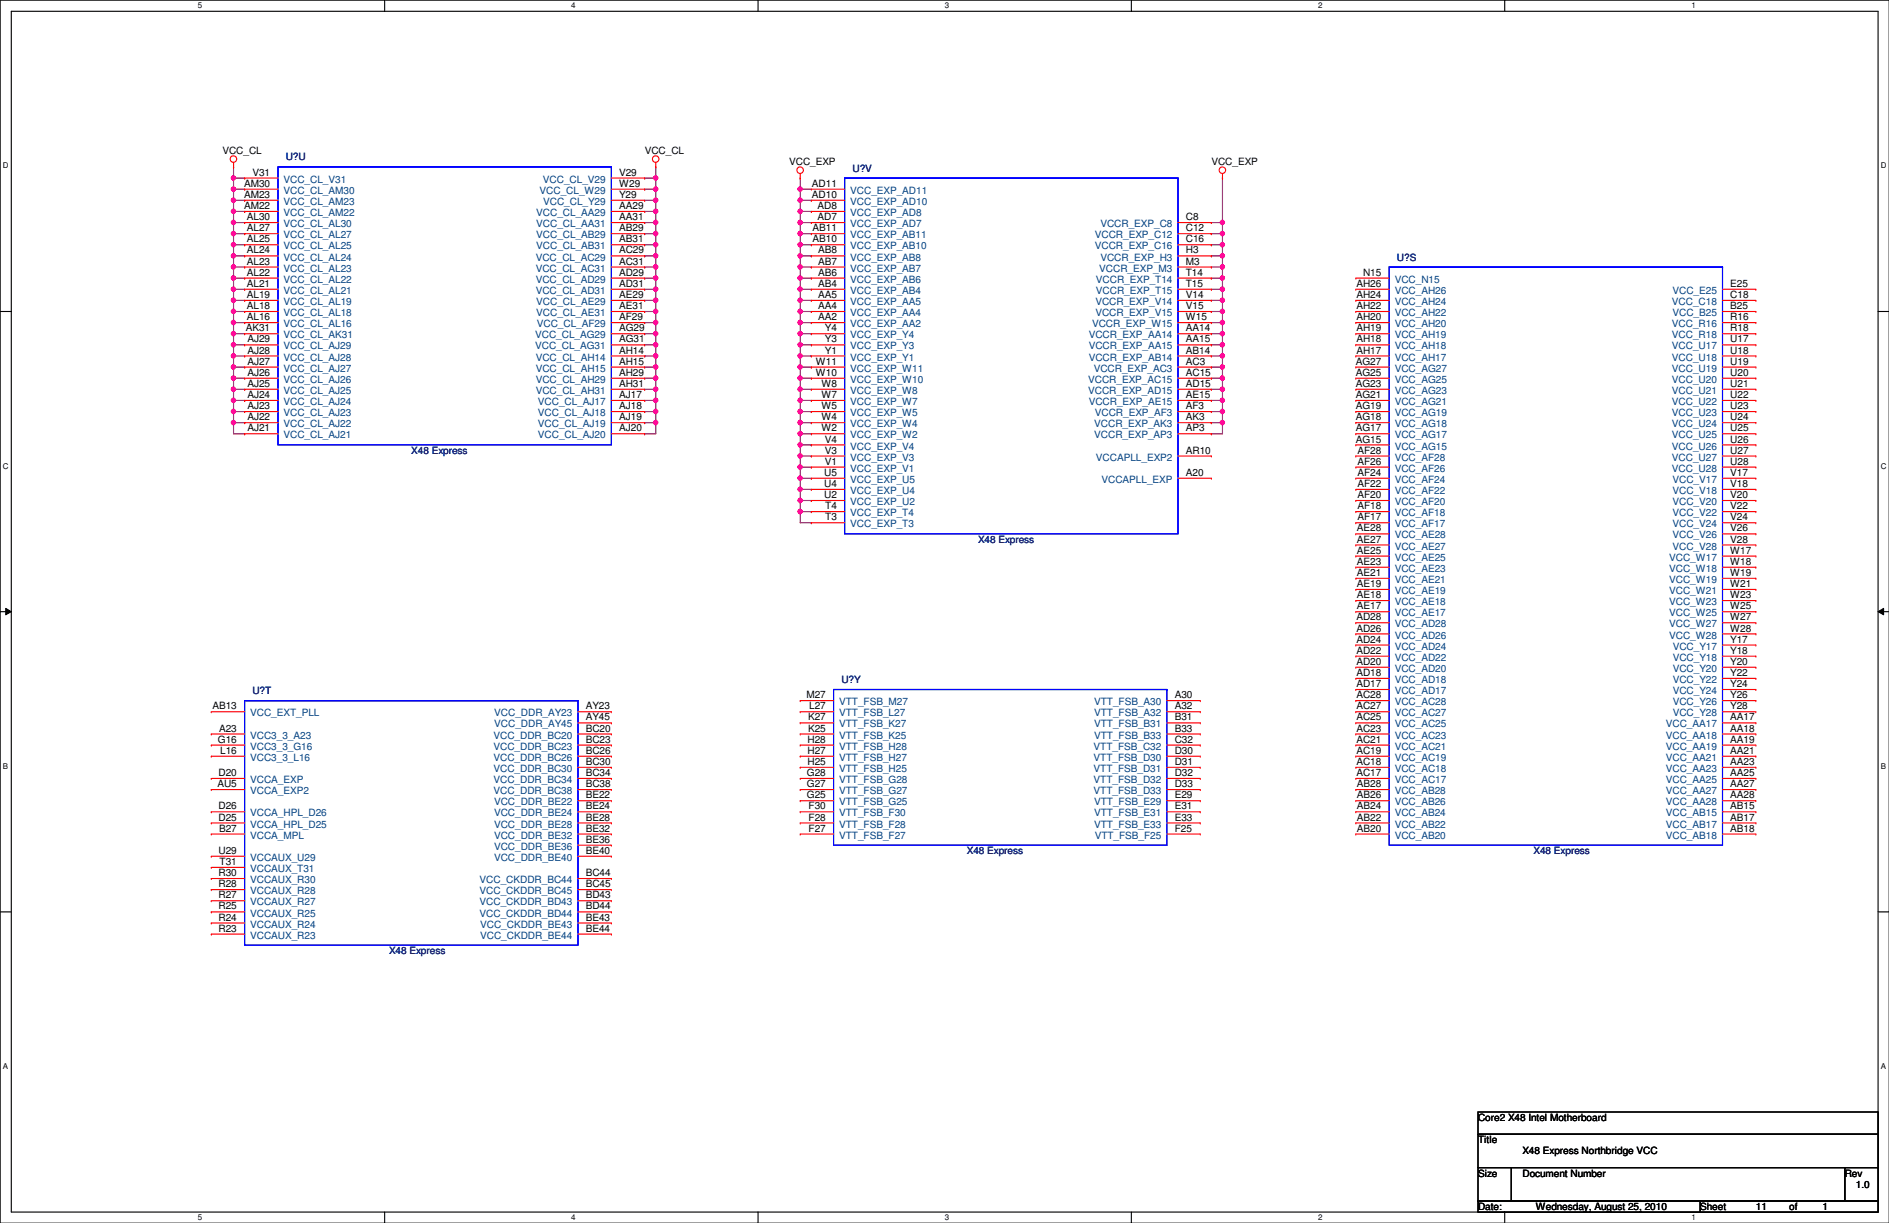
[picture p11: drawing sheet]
<svg xmlns="http://www.w3.org/2000/svg" width="432mm" height="279mm" viewBox="0 0 432 279" stroke-linecap="round" stroke-linejoin="round" font-family="sans-serif">
<defs><g id="words">
<g font-size="2.3">
<text x="50.8" y="35.1">VCC_CL</text>
<text x="147.4" y="35.1">VCC_CL</text>
<text x="57.7" y="40.1">V31</text>
<text x="141.5" y="40.1">V29</text>
<text x="180.4" y="37.7">VCC_EXP</text>
<text x="276.9" y="37.7">VCC_EXP</text>
<text x="55.8" y="42.7">AM30</text>
<text x="55.8" y="45.2">AM23</text>
<text x="55.8" y="47.8">AM22</text>
<text x="141.5" y="47.8">AA29</text>
<text x="141.5" y="45.2">Y29</text>
<text x="141.5" y="42.7">W29</text>
<text x="185.6" y="42.7">AD11</text>
<text x="185.6" y="45.2">AD10</text>
<text x="186.9" y="47.8">AD8</text>
<text x="56.4" y="50.3">AL30</text>
<text x="56.4" y="52.8">AL27</text>
<text x="141.5" y="52.8">AB29</text>
<text x="141.5" y="50.3">AA31</text>
<text x="185.7" y="52.8">AB11</text>
<text x="186.9" y="50.3">AD7</text>
<text x="271.1" y="52.8">C12</text>
<text x="271.1" y="50.3">C8</text>
<text x="56.4" y="55.4">AL25</text>
<text x="56.4" y="57.9">AL24</text>
<text x="141.5" y="57.9">AC29</text>
<text x="141.5" y="55.4">AB31</text>
<text x="185.7" y="55.4">AB10</text>
<text x="187" y="57.9">AB8</text>
<text x="271.1" y="57.9">H3</text>
<text x="271.1" y="55.4">C16</text>
<text x="56.4" y="60.5">AL23</text>
<text x="56.4" y="63">AL22</text>
<text x="56.4" y="65.5">AL21</text>
<text x="141.5" y="65.5">AD31</text>
<text x="141.5" y="63">AD29</text>
<text x="141.5" y="60.5">AC31</text>
<text x="187" y="60.5">AB7</text>
<text x="187" y="63">AB6</text>
<text x="187" y="65.5">AB4</text>
<text x="271.1" y="65.5">T15</text>
<text x="271.1" y="63">T14</text>
<text x="271.1" y="60.5">M3</text>
<text x="310" y="65.5">AH26</text>
<text x="311.6" y="63">N15</text>
<text x="395.5" y="65.5">E25</text>
<text x="56.4" y="68.1">AL19</text>
<text x="56.4" y="70.6">AL18</text>
<text x="141.5" y="70.6">AE31</text>
<text x="141.5" y="68.1">AE29</text>
<text x="187" y="68.1">AA5</text>
<text x="187" y="70.6">AA4</text>
<text x="271.1" y="70.6">V15</text>
<text x="271.1" y="68.1">V14</text>
<text x="310" y="68.1">AH24</text>
<text x="310" y="70.6">AH22</text>
<text x="395.5" y="70.6">B25</text>
<text x="395.5" y="68.1">C18</text>
<text x="56.2" y="75.7">AK31</text>
<text x="56.4" y="73.2">AL16</text>
<text x="141.5" y="75.7">AG29</text>
<text x="141.5" y="73.2">AF29</text>
<text x="187" y="73.2">AA2</text>
<text x="188.6" y="75.7">Y4</text>
<text x="271.1" y="75.7">AA14</text>
<text x="271.1" y="73.2">W15</text>
<text x="310" y="73.2">AH20</text>
<text x="310" y="75.7">AH19</text>
<text x="395.5" y="75.7">R18</text>
<text x="395.5" y="73.2">R16</text>
<text x="56.6" y="78.2">AJ29</text>
<text x="56.6" y="80.8">AJ28</text>
<text x="56.6" y="83.3">AJ27</text>
<text x="141.5" y="83.3">AH15</text>
<text x="141.5" y="80.8">AH14</text>
<text x="141.5" y="78.2">AG31</text>
<text x="186.5" y="83.3">W11</text>
<text x="188.6" y="78.2">Y3</text>
<text x="188.6" y="80.8">Y1</text>
<text x="271.1" y="83.3">AC3</text>
<text x="271.1" y="80.8">AB14</text>
<text x="271.1" y="78.2">AA15</text>
<text x="309.9" y="83.3">AG27</text>
<text x="310" y="78.2">AH18</text>
<text x="310" y="80.8">AH17</text>
<text x="395.5" y="83.3">U19</text>
<text x="395.5" y="80.8">U18</text>
<text x="395.5" y="78.2">U17</text>
<text x="56.6" y="85.9">AJ26</text>
<text x="56.6" y="88.4">AJ25</text>
<text x="141.5" y="88.4">AH31</text>
<text x="141.5" y="85.9">AH29</text>
<text x="186.5" y="85.9">W10</text>
<text x="187.7" y="88.4">W8</text>
<text x="271.1" y="88.4">AD15</text>
<text x="271.1" y="85.9">AC15</text>
<text x="309.9" y="85.9">AG25</text>
<text x="309.9" y="88.4">AG23</text>
<text x="395.5" y="88.4">U21</text>
<text x="395.5" y="85.9">U20</text>
<text x="56.6" y="90.9">AJ24</text>
<text x="56.6" y="93.5">AJ23</text>
<text x="141.5" y="93.5">AJ18</text>
<text x="141.5" y="90.9">AJ17</text>
<text x="187.7" y="90.9">W7</text>
<text x="187.7" y="93.5">W5</text>
<text x="271.1" y="93.5">AF3</text>
<text x="271.1" y="90.9">AE15</text>
<text x="309.9" y="90.9">AG21</text>
<text x="309.9" y="93.5">AG19</text>
<text x="395.5" y="93.5">U23</text>
<text x="395.5" y="90.9">U22</text>
<text x="56.6" y="96">AJ22</text>
<text x="56.6" y="98.6">AJ21</text>
<text x="141.5" y="98.6">AJ20</text>
<text x="141.5" y="96">AJ19</text>
<text x="187.7" y="96">W4</text>
<text x="187.7" y="98.6">W2</text>
<text x="188.5" y="101.1">V4</text>
<text x="271.1" y="98.6">AP3</text>
<text x="271.1" y="96">AK3</text>
<text x="309.9" y="96">AG18</text>
<text x="309.9" y="98.6">AG17</text>
<text x="309.9" y="101.1">AG15</text>
<text x="395.5" y="101.1">U26</text>
<text x="395.5" y="98.6">U25</text>
<text x="395.5" y="96">U24</text>
<text x="188.5" y="103.6">V3</text>
<text x="188.5" y="106.2">V1</text>
<text x="271.1" y="103.6">AR10</text>
<text x="310.3" y="103.6">AF28</text>
<text x="310.3" y="106.2">AF26</text>
<text x="395.5" y="106.2">U28</text>
<text x="395.5" y="103.6">U27</text>
<text x="188.4" y="108.7">U5</text>
<text x="188.4" y="111.3">U4</text>
<text x="188.4" y="113.8">U2</text>
<text x="271.1" y="108.7">A20</text>
<text x="310.3" y="108.7">AF24</text>
<text x="310.3" y="111.3">AF22</text>
<text x="310.3" y="113.8">AF20</text>
<text x="395.5" y="113.8">V20</text>
<text x="395.5" y="111.3">V18</text>
<text x="395.5" y="108.7">V17</text>
<text x="188.6" y="116.3">T4</text>
<text x="188.6" y="118.9">T3</text>
<text x="310.3" y="116.3">AF18</text>
<text x="310.3" y="118.9">AF17</text>
<text x="395.5" y="118.9">V24</text>
<text x="395.5" y="116.3">V22</text>
<text x="310.2" y="121.4">AE28</text>
<text x="310.2" y="124">AE27</text>
<text x="395.5" y="124">V28</text>
<text x="395.5" y="121.4">V26</text>
<text x="310.2" y="126.5">AE25</text>
<text x="310.2" y="129">AE23</text>
<text x="310.2" y="131.6">AE21</text>
<text x="395.5" y="131.6">W19</text>
<text x="395.5" y="129">W18</text>
<text x="395.5" y="126.5">W17</text>
<text x="310.2" y="134.1">AE19</text>
<text x="310.2" y="136.7">AE18</text>
<text x="395.5" y="136.7">W23</text>
<text x="395.5" y="134.1">W21</text>
<text x="310" y="141.7">AD28</text>
<text x="310.2" y="139.2">AE17</text>
<text x="395.5" y="141.7">W27</text>
<text x="395.5" y="139.2">W25</text>
<text x="310" y="144.3">AD26</text>
<text x="310" y="146.8">AD24</text>
<text x="310" y="149.4">AD22</text>
<text x="395.5" y="149.4">Y18</text>
<text x="395.5" y="146.8">Y17</text>
<text x="395.5" y="144.3">W28</text>
<text x="310" y="151.9">AD20</text>
<text x="310" y="154.4">AD18</text>
<text x="395.5" y="154.4">Y22</text>
<text x="395.5" y="151.9">Y20</text>
<text x="184.3" y="159.5">M27</text>
<text x="268.5" y="159.5">A30</text>
<text x="310" y="157">AD17</text>
<text x="310" y="159.5">AC28</text>
<text x="395.5" y="159.5">Y26</text>
<text x="395.5" y="157">Y24</text>
<text x="48.6" y="162.1">AB13</text>
<text x="50.1" y="167.1">A23</text>
<text x="133.9" y="167.1">BC20</text>
<text x="133.9" y="164.6">AY45</text>
<text x="133.9" y="162.1">AY23</text>
<text x="184.7" y="164.6">K27</text>
<text x="184.7" y="167.1">K25</text>
<text x="185" y="162.1">L27</text>
<text x="268.5" y="167.1">B33</text>
<text x="268.5" y="164.6">B31</text>
<text x="268.5" y="162.1">A32</text>
<text x="310" y="162.1">AC27</text>
<text x="310" y="164.6">AC25</text>
<text x="310" y="167.1">AC23</text>
<text x="395.5" y="167.1">AA18</text>
<text x="395.5" y="164.6">AA17</text>
<text x="395.5" y="162.1">Y28</text>
<text x="49.8" y="169.7">G16</text>
<text x="50.3" y="172.2">L16</text>
<text x="133.9" y="172.2">BC26</text>
<text x="133.9" y="169.7">BC23</text>
<text x="184.6" y="169.7">H28</text>
<text x="184.6" y="172.2">H27</text>
<text x="268.5" y="172.2">D30</text>
<text x="268.5" y="169.7">C32</text>
<text x="310" y="169.7">AC21</text>
<text x="310" y="172.2">AC19</text>
<text x="395.5" y="172.2">AA21</text>
<text x="395.5" y="169.7">AA19</text>
<text x="49.7" y="179.8">AU5</text>
<text x="50" y="177.3">D20</text>
<text x="133.9" y="179.8">BC38</text>
<text x="133.9" y="177.3">BC34</text>
<text x="133.9" y="174.8">BC30</text>
<text x="184.4" y="177.3">G28</text>
<text x="184.4" y="179.8">G27</text>
<text x="184.6" y="174.8">H25</text>
<text x="268.5" y="179.8">D33</text>
<text x="268.5" y="177.3">D32</text>
<text x="268.5" y="174.8">D31</text>
<text x="310" y="174.8">AC18</text>
<text x="310" y="177.3">AC17</text>
<text x="310.2" y="179.8">AB28</text>
<text x="395.5" y="179.8">AA27</text>
<text x="395.5" y="177.3">AA25</text>
<text x="395.5" y="174.8">AA23</text>
<text x="50" y="184.9">D26</text>
<text x="133.9" y="184.9">BE24</text>
<text x="133.9" y="182.4">BE22</text>
<text x="184.4" y="182.4">G25</text>
<text x="184.8" y="184.9">F30</text>
<text x="268.5" y="184.9">E31</text>
<text x="268.5" y="182.4">E29</text>
<text x="310.2" y="182.4">AB26</text>
<text x="310.2" y="184.9">AB24</text>
<text x="395.5" y="184.9">AB15</text>
<text x="395.5" y="182.4">AA28</text>
<text x="50" y="187.5">D25</text>
<text x="50.1" y="190">B27</text>
<text x="133.9" y="190">BE32</text>
<text x="133.9" y="187.5">BE28</text>
<text x="184.8" y="187.5">F28</text>
<text x="184.8" y="190">F27</text>
<text x="268.5" y="190">F25</text>
<text x="268.5" y="187.5">E33</text>
<text x="310.2" y="187.5">AB22</text>
<text x="310.2" y="190">AB20</text>
<text x="395.5" y="190">AB18</text>
<text x="395.5" y="187.5">AB17</text>
<text x="50" y="195.1">U29</text>
<text x="50.2" y="197.6">T31</text>
<text x="133.9" y="195.1">BE40</text>
<text x="133.9" y="192.5">BE36</text>
<text x="50" y="200.2">R30</text>
<text x="50" y="202.7">R28</text>
<text x="133.9" y="202.7">BC45</text>
<text x="133.9" y="200.2">BC44</text>
<text x="50" y="205.2">R27</text>
<text x="50" y="207.8">R25</text>
<text x="133.9" y="207.8">BD44</text>
<text x="133.9" y="205.2">BD43</text>
<text x="50" y="210.3">R24</text>
<text x="50" y="212.9">R23</text>
<text x="133.9" y="212.9">BE44</text>
<text x="133.9" y="210.3">BE43</text>
<text x="337.9" y="256.1">Core2 X48 Intel Motherboard</text>
<text x="337.9" y="261.2">Title</text>
<text x="348" y="263.7">X48 Express Northbridge VCC</text>
<text x="337.9" y="268.8">Size</text>
<text x="348" y="268.8">Document Number</text>
<text x="421.7" y="268.8">Rev</text>
<text x="424.2" y="271.4">1.0</text>
<text x="337.9" y="276.4">Date:</text>
<text x="351.1" y="276.4">Wednesday, August 25, 2010</text>
<text x="388.7" y="276.4">Sheet</text>
<text x="401.4" y="276.4">11</text>
<text x="409" y="276.4">of</text>
<text x="416.6" y="276.4">1</text>
</g>
<g font-size="2.3" fill="#004080">
<text x="64.8" y="41.7">VCC_CL_V31</text>
<text x="124.1" y="41.7">VCC_CL_V29</text>
<text x="64.8" y="44.3">VCC_CL_AM30</text>
<text x="64.8" y="46.8">VCC_CL_AM23</text>
<text x="123.4" y="44.3">VCC_CL_W29</text>
<text x="124.2" y="46.8">VCC_CL_Y29</text>
<text x="194.4" y="44.3">VCC_EXP_AD11</text>
<text x="194.4" y="46.8">VCC_EXP_AD10</text>
<text x="64.8" y="49.4">VCC_CL_AM22</text>
<text x="64.8" y="51.9">VCC_CL_AL30</text>
<text x="122.6" y="51.9">VCC_CL_AA31</text>
<text x="122.6" y="49.4">VCC_CL_AA29</text>
<text x="194.4" y="49.4">VCC_EXP_AD8</text>
<text x="194.4" y="51.9">VCC_EXP_AD7</text>
<text x="251.5" y="51.9">VCCR_EXP_C8</text>
<text x="64.8" y="54.4">VCC_CL_AL27</text>
<text x="64.8" y="57">VCC_CL_AL25</text>
<text x="64.8" y="59.5">VCC_CL_AL24</text>
<text x="122.5" y="59.5">VCC_CL_AC29</text>
<text x="122.6" y="57">VCC_CL_AB31</text>
<text x="122.6" y="54.4">VCC_CL_AB29</text>
<text x="194.4" y="54.4">VCC_EXP_AB11</text>
<text x="194.4" y="57">VCC_EXP_AB10</text>
<text x="194.4" y="59.5">VCC_EXP_AB8</text>
<text x="250.3" y="57">VCCR_EXP_C16</text>
<text x="250.3" y="54.4">VCCR_EXP_C12</text>
<text x="251.5" y="59.5">VCCR_EXP_H3</text>
<text x="64.8" y="62.1">VCC_CL_AL23</text>
<text x="64.8" y="64.6">VCC_CL_AL22</text>
<text x="122.5" y="64.6">VCC_CL_AD29</text>
<text x="122.5" y="62.1">VCC_CL_AC31</text>
<text x="194.4" y="62.1">VCC_EXP_AB7</text>
<text x="194.4" y="64.6">VCC_EXP_AB6</text>
<text x="250.5" y="64.6">VCCR_EXP_T14</text>
<text x="251.3" y="62.1">VCCR_EXP_M3</text>
<text x="318.8" y="64.6">VCC_N15</text>
<text x="64.8" y="67.1">VCC_CL_AL21</text>
<text x="64.8" y="69.7">VCC_CL_AL19</text>
<text x="122.5" y="67.1">VCC_CL_AD31</text>
<text x="122.6" y="69.7">VCC_CL_AE29</text>
<text x="194.4" y="67.1">VCC_EXP_AB4</text>
<text x="194.4" y="69.7">VCC_EXP_AA5</text>
<text x="250.4" y="69.7">VCCR_EXP_V14</text>
<text x="250.5" y="67.1">VCCR_EXP_T15</text>
<text x="318.8" y="67.1">VCC_AH26</text>
<text x="318.8" y="69.7">VCC_AH24</text>
<text x="382.2" y="69.7">VCC_C18</text>
<text x="382.3" y="67.1">VCC_E25</text>
<text x="64.8" y="72.2">VCC_CL_AL18</text>
<text x="64.8" y="74.8">VCC_CL_AL16</text>
<text x="64.8" y="77.3">VCC_CL_AK31</text>
<text x="122.3" y="77.3">VCC_CL_AG29</text>
<text x="122.6" y="72.2">VCC_CL_AE31</text>
<text x="122.7" y="74.8">VCC_CL_AF29</text>
<text x="194.4" y="72.2">VCC_EXP_AA4</text>
<text x="194.4" y="74.8">VCC_EXP_AA2</text>
<text x="194.4" y="77.3">VCC_EXP_Y4</text>
<text x="248.9" y="77.3">VCCR_EXP_AA14</text>
<text x="249.6" y="74.8">VCCR_EXP_W15</text>
<text x="250.4" y="72.2">VCCR_EXP_V15</text>
<text x="318.8" y="72.2">VCC_AH22</text>
<text x="318.8" y="74.8">VCC_AH20</text>
<text x="318.8" y="77.3">VCC_AH19</text>
<text x="382.2" y="77.3">VCC_R18</text>
<text x="382.2" y="74.8">VCC_R16</text>
<text x="382.3" y="72.2">VCC_B25</text>
<text x="64.8" y="79.8">VCC_CL_AJ29</text>
<text x="64.8" y="82.4">VCC_CL_AJ28</text>
<text x="122.3" y="79.8">VCC_CL_AG31</text>
<text x="122.5" y="82.4">VCC_CL_AH14</text>
<text x="194.4" y="79.8">VCC_EXP_Y3</text>
<text x="194.4" y="82.4">VCC_EXP_Y1</text>
<text x="248.9" y="82.4">VCCR_EXP_AB14</text>
<text x="248.9" y="79.8">VCCR_EXP_AA15</text>
<text x="318.8" y="79.8">VCC_AH18</text>
<text x="318.8" y="82.4">VCC_AH17</text>
<text x="382.2" y="82.4">VCC_U18</text>
<text x="382.2" y="79.8">VCC_U17</text>
<text x="64.8" y="84.9">VCC_CL_AJ27</text>
<text x="64.8" y="87.5">VCC_CL_AJ26</text>
<text x="122.5" y="87.5">VCC_CL_AH29</text>
<text x="122.5" y="84.9">VCC_CL_AH15</text>
<text x="194.4" y="84.9">VCC_EXP_W11</text>
<text x="194.4" y="87.5">VCC_EXP_W10</text>
<text x="248.8" y="87.5">VCCR_EXP_AC15</text>
<text x="250" y="84.9">VCCR_EXP_AC3</text>
<text x="318.8" y="84.9">VCC_AG27</text>
<text x="318.8" y="87.5">VCC_AG25</text>
<text x="382.2" y="87.5">VCC_U20</text>
<text x="382.2" y="84.9">VCC_U19</text>
<text x="64.8" y="90">VCC_CL_AJ25</text>
<text x="64.8" y="92.5">VCC_CL_AJ24</text>
<text x="64.8" y="95.1">VCC_CL_AJ23</text>
<text x="122.5" y="90">VCC_CL_AH31</text>
<text x="123" y="95.1">VCC_CL_AJ18</text>
<text x="123" y="92.5">VCC_CL_AJ17</text>
<text x="194.4" y="90">VCC_EXP_W8</text>
<text x="194.4" y="92.5">VCC_EXP_W7</text>
<text x="194.4" y="95.1">VCC_EXP_W5</text>
<text x="248.8" y="90">VCCR_EXP_AD15</text>
<text x="248.9" y="92.5">VCCR_EXP_AE15</text>
<text x="250.3" y="95.1">VCCR_EXP_AF3</text>
<text x="318.8" y="90">VCC_AG23</text>
<text x="318.8" y="92.5">VCC_AG21</text>
<text x="318.8" y="95.1">VCC_AG19</text>
<text x="382.2" y="95.1">VCC_U23</text>
<text x="382.2" y="92.5">VCC_U22</text>
<text x="382.2" y="90">VCC_U21</text>
<text x="64.8" y="97.6">VCC_CL_AJ22</text>
<text x="64.8" y="100.2">VCC_CL_AJ21</text>
<text x="123" y="100.2">VCC_CL_AJ20</text>
<text x="123" y="97.6">VCC_CL_AJ19</text>
<text x="194.4" y="97.6">VCC_EXP_W4</text>
<text x="194.4" y="100.2">VCC_EXP_W2</text>
<text x="250.1" y="100.2">VCCR_EXP_AP3</text>
<text x="250.1" y="97.6">VCCR_EXP_AK3</text>
<text x="318.8" y="97.6">VCC_AG18</text>
<text x="318.8" y="100.2">VCC_AG17</text>
<text x="382.2" y="100.2">VCC_U25</text>
<text x="382.2" y="97.6">VCC_U24</text>
<text x="194.4" y="102.7">VCC_EXP_V4</text>
<text x="194.4" y="105.2">VCC_EXP_V3</text>
<text x="194.4" y="107.8">VCC_EXP_V1</text>
<text x="250.5" y="105.2">VCCAPLL_EXP2</text>
<text x="318.8" y="102.7">VCC_AG15</text>
<text x="318.8" y="105.2">VCC_AF28</text>
<text x="318.8" y="107.8">VCC_AF26</text>
<text x="382.2" y="107.8">VCC_U28</text>
<text x="382.2" y="105.2">VCC_U27</text>
<text x="382.2" y="102.7">VCC_U26</text>
<text x="194.4" y="110.3">VCC_EXP_U5</text>
<text x="194.4" y="112.9">VCC_EXP_U4</text>
<text x="251.8" y="110.3">VCCAPLL_EXP</text>
<text x="318.8" y="110.3">VCC_AF24</text>
<text x="318.8" y="112.9">VCC_AF22</text>
<text x="382.3" y="112.9">VCC_V18</text>
<text x="382.3" y="110.3">VCC_V17</text>
<text x="194.4" y="115.4">VCC_EXP_U2</text>
<text x="194.4" y="117.9">VCC_EXP_T4</text>
<text x="318.8" y="115.4">VCC_AF20</text>
<text x="318.8" y="117.9">VCC_AF18</text>
<text x="382.3" y="117.9">VCC_V22</text>
<text x="382.3" y="115.4">VCC_V20</text>
<text x="194.4" y="120.5">VCC_EXP_T3</text>
<text x="318.8" y="120.5">VCC_AF17</text>
<text x="318.8" y="123">VCC_AE28</text>
<text x="318.8" y="125.6">VCC_AE27</text>
<text x="382.3" y="125.6">VCC_V28</text>
<text x="382.3" y="123">VCC_V26</text>
<text x="382.3" y="120.5">VCC_V24</text>
<text x="318.8" y="128.1">VCC_AE25</text>
<text x="318.8" y="130.6">VCC_AE23</text>
<text x="381.6" y="130.6">VCC_W18</text>
<text x="381.6" y="128.1">VCC_W17</text>
<text x="318.8" y="133.2">VCC_AE21</text>
<text x="318.8" y="135.7">VCC_AE19</text>
<text x="381.6" y="135.7">VCC_W21</text>
<text x="381.6" y="133.2">VCC_W19</text>
<text x="318.8" y="138.3">VCC_AE18</text>
<text x="318.8" y="140.8">VCC_AE17</text>
<text x="318.8" y="143.3">VCC_AD28</text>
<text x="381.6" y="143.3">VCC_W27</text>
<text x="381.6" y="140.8">VCC_W25</text>
<text x="381.6" y="138.3">VCC_W23</text>
<text x="318.8" y="145.9">VCC_AD26</text>
<text x="318.8" y="148.4">VCC_AD24</text>
<text x="381.6" y="145.9">VCC_W28</text>
<text x="382.4" y="148.4">VCC_Y17</text>
<text x="318.8" y="151">VCC_AD22</text>
<text x="318.8" y="153.5">VCC_AD20</text>
<text x="382.4" y="153.5">VCC_Y20</text>
<text x="382.4" y="151">VCC_Y18</text>
<text x="191.8" y="161.1">VTT_FSB_M27</text>
<text x="250.1" y="161.1">VTT_FSB_A30</text>
<text x="318.8" y="156">VCC_AD18</text>
<text x="318.8" y="158.6">VCC_AD17</text>
<text x="318.8" y="161.1">VCC_AC28</text>
<text x="382.4" y="161.1">VCC_Y26</text>
<text x="382.4" y="158.6">VCC_Y24</text>
<text x="382.4" y="156">VCC_Y22</text>
<text x="57.2" y="163.7">VCC_EXT_PLL</text>
<text x="113" y="166.2">VCC_DDR_AY45</text>
<text x="113" y="163.7">VCC_DDR_AY23</text>
<text x="191.8" y="163.7">VTT_FSB_L27</text>
<text x="191.8" y="166.2">VTT_FSB_K27</text>
<text x="250.1" y="166.2">VTT_FSB_B31</text>
<text x="250.1" y="163.7">VTT_FSB_A32</text>
<text x="318.8" y="163.7">VCC_AC27</text>
<text x="318.8" y="166.2">VCC_AC25</text>
<text x="380.8" y="166.2">VCC_AA17</text>
<text x="382.4" y="163.7">VCC_Y28</text>
<text x="57.2" y="168.7">VCC3_3_A23</text>
<text x="57.2" y="171.3">VCC3_3_G16</text>
<text x="57.2" y="173.8">VCC3_3_L16</text>
<text x="112.8" y="173.8">VCC_DDR_BC26</text>
<text x="112.8" y="171.3">VCC_DDR_BC23</text>
<text x="112.8" y="168.7">VCC_DDR_BC20</text>
<text x="191.8" y="168.7">VTT_FSB_K25</text>
<text x="191.8" y="171.3">VTT_FSB_H28</text>
<text x="191.8" y="173.8">VTT_FSB_H27</text>
<text x="250" y="173.8">VTT_FSB_D30</text>
<text x="250" y="171.3">VTT_FSB_C32</text>
<text x="250.1" y="168.7">VTT_FSB_B33</text>
<text x="318.8" y="168.7">VCC_AC23</text>
<text x="318.8" y="171.3">VCC_AC21</text>
<text x="318.8" y="173.8">VCC_AC19</text>
<text x="380.8" y="173.8">VCC_AA21</text>
<text x="380.8" y="171.3">VCC_AA19</text>
<text x="380.8" y="168.7">VCC_AA18</text>
<text x="57.2" y="178.9">VCCA_EXP</text>
<text x="112.8" y="178.9">VCC_DDR_BC34</text>
<text x="112.8" y="176.4">VCC_DDR_BC30</text>
<text x="191.8" y="176.4">VTT_FSB_H25</text>
<text x="191.8" y="178.9">VTT_FSB_G28</text>
<text x="250" y="178.9">VTT_FSB_D32</text>
<text x="250" y="176.4">VTT_FSB_D31</text>
<text x="318.8" y="176.4">VCC_AC18</text>
<text x="318.8" y="178.9">VCC_AC17</text>
<text x="380.8" y="178.9">VCC_AA25</text>
<text x="380.8" y="176.4">VCC_AA23</text>
<text x="57.2" y="181.4">VCCA_EXP2</text>
<text x="112.8" y="181.4">VCC_DDR_BC38</text>
<text x="112.9" y="184">VCC_DDR_BE22</text>
<text x="191.8" y="181.4">VTT_FSB_G27</text>
<text x="191.8" y="184">VTT_FSB_G25</text>
<text x="250" y="181.4">VTT_FSB_D33</text>
<text x="250.1" y="184">VTT_FSB_E29</text>
<text x="318.8" y="181.4">VCC_AB28</text>
<text x="318.8" y="184">VCC_AB26</text>
<text x="380.8" y="184">VCC_AA28</text>
<text x="380.8" y="181.4">VCC_AA27</text>
<text x="57.2" y="186.5">VCCA_HPL_D26</text>
<text x="57.2" y="189.1">VCCA_HPL_D25</text>
<text x="57.2" y="191.6">VCCA_MPL</text>
<text x="112.9" y="191.6">VCC_DDR_BE32</text>
<text x="112.9" y="189.1">VCC_DDR_BE28</text>
<text x="112.9" y="186.5">VCC_DDR_BE24</text>
<text x="191.8" y="186.5">VTT_FSB_F30</text>
<text x="191.8" y="189.1">VTT_FSB_F28</text>
<text x="191.8" y="191.6">VTT_FSB_F27</text>
<text x="250.1" y="189.1">VTT_FSB_E33</text>
<text x="250.1" y="186.5">VTT_FSB_E31</text>
<text x="250.2" y="191.6">VTT_FSB_F25</text>
<text x="318.8" y="186.5">VCC_AB24</text>
<text x="318.8" y="189.1">VCC_AB22</text>
<text x="318.8" y="191.6">VCC_AB20</text>
<text x="380.8" y="191.6">VCC_AB18</text>
<text x="380.8" y="189.1">VCC_AB17</text>
<text x="380.8" y="186.5">VCC_AB15</text>
<text x="57.2" y="196.7">VCCAUX_U29</text>
<text x="112.9" y="196.7">VCC_DDR_BE40</text>
<text x="112.9" y="194.1">VCC_DDR_BE36</text>
<text x="57.2" y="199.2">VCCAUX_T31</text>
<text x="57.2" y="201.8">VCCAUX_R30</text>
<text x="109.6" y="201.8">VCC_CKDDR_BC44</text>
<text x="57.2" y="204.3">VCCAUX_R28</text>
<text x="57.2" y="206.8">VCCAUX_R27</text>
<text x="57.2" y="209.4">VCCAUX_R25</text>
<text x="109.6" y="209.4">VCC_CKDDR_BD44</text>
<text x="109.6" y="206.8">VCC_CKDDR_BD43</text>
<text x="109.6" y="204.3">VCC_CKDDR_BC45</text>
<text x="57.2" y="211.9">VCCAUX_R24</text>
<text x="57.2" y="214.5">VCCAUX_R23</text>
<text x="109.8" y="214.5">VCC_CKDDR_BE44</text>
<text x="109.8" y="211.9">VCC_CKDDR_BE43</text>
</g>
<g font-size="2.3" fill="#000080">
<text x="65.3" y="36.7">U?U</text>
<text x="194.9" y="39.2">U?V</text>
<text x="319.3" y="59.5">U?S</text>
<text x="94" y="103.7">X48 Express</text>
<text x="223.6" y="124">X48 Express</text>
<text x="57.7" y="158.6">U?T</text>
<text x="192.3" y="156">U?Y</text>
<text x="221" y="195.2">X48 Express</text>
<text x="350.6" y="195.2">X48 Express</text>
<text x="88.9" y="218">X48 Express</text>
</g>
<g font-size="1.8">
<text x="45.3" y="1.9">5</text>
<text x="130.6" y="1.9">4</text>
<text x="215.9" y="1.9">3</text>
<text x="301.3" y="1.9">2</text>
<text x="386.6" y="1.9">1</text>
<text x=".7" y="38.5">D</text>
<text x="429.9" y="38.5">D</text>
<text x=".7" y="107.1">C</text>
<text x="429.9" y="107.1">C</text>
<text x=".7" y="175.6">B</text>
<text x="429.9" y="175.6">B</text>
<text x=".7" y="244.2">A</text>
<text x="429.9" y="244.2">A</text>
<text x="45.3" y="278.8">5</text>
<text x="130.6" y="278.8">4</text>
<text x="215.9" y="278.8">3</text>
<text x="301.3" y="278.8">2</text>
<text x="386.6" y="278.8">1</text>
</g>
</g></defs>
<path d="M0 0h431.8v279.4h-431.8zM2.6 2.6h426.7v274.3h-426.7z" fill="none" stroke="#000" stroke-width=".25"/>
<g fill="#fff">
<path d="M45.3 .3h.9v2h-.9z"/>
<path d="M45.3 277.2h.9v1.9h-.9z"/>
</g>
<path d="M87.9 0v2.6M87.9 276.9v2.5" fill="none" stroke="#000" stroke-width=".25"/>
<g fill="#fff">
<path d="M130.6 .3h1v2h-1z"/>
<path d="M130.6 277.2h1v1.9h-1z"/>
</g>
<path d="M173.3 0v2.6M173.3 276.9v2.5" fill="none" stroke="#000" stroke-width=".25"/>
<g fill="#fff">
<path d="M215.9 .3h1v2h-1z"/>
<path d="M215.9 277.2h1v1.9h-1z"/>
</g>
<path d="M258.6 0v2.6M258.6 276.9v2.5" fill="none" stroke="#000" stroke-width=".25"/>
<g fill="#fff">
<path d="M301.3 .3h1v2h-1z"/>
<path d="M301.3 277.2h1v1.9h-1z"/>
</g>
<path d="M344 0v2.6M344 276.9v2.5" fill="none" stroke="#000" stroke-width=".25"/>
<g fill="#fff">
<path d="M386.6 .3h1v2h-1z"/>
<path d="M386.6 277.2h1v1.9h-1z"/>
<path d="M.7 36.9h1.2v2h-1.2z"/>
<path d="M429.9 36.9h1.3v2h-1.3z"/>
<path d="M.7 105.5h1.2v1.9h-1.2z"/>
<path d="M429.9 105.5h1.3v1.9h-1.3z"/>
</g>
<path d="M0 71.2h2.6M429.3 71.2h2.5" fill="none" stroke="#000" stroke-width=".25"/>
<g fill="#fff">
<path d="M.7 174h1.2v2h-1.2z"/>
<path d="M429.9 174h1.2v2h-1.2z"/>
</g>
<path d="M0 139.7h2.6M429.3 139.7h2.5" fill="none" stroke="#000" stroke-width=".25"/>
<path d="M1.3 139l1.3 .7-1.3 .8zM429.3 139.7l1.3-.7v1.5z" fill="#000"/>
<path d="M1.3 139l1.3 .7-1.3 .8zM429.3 139.7l1.3-.7v1.5z" fill="none" stroke="#000" stroke-width=".23"/>
<g fill="#fff">
<path d="M.7 242.6h1.2v2h-1.2z"/>
<path d="M429.9 242.6h1.2v2h-1.2z"/>
</g>
<path d="M0 208.3h2.6M429.3 208.3h2.5" fill="none" stroke="#000" stroke-width=".25"/>
<path d="M53.4 40.7h.1M53.4 40.7v2.5" fill="none" stroke="#800040" stroke-width=".25"/>
<circle cx="53.4" cy="40.7" r=".49" fill="#f0f"/>
<circle cx="53.4" cy="40.7" r=".49" fill="none" stroke="#f0f" stroke-width=".25"/>
<path d="M53.4 91.5h.1M53.4 91.5v2.5" fill="none" stroke="#800040" stroke-width=".25"/>
<circle cx="53.4" cy="91.5" r=".49" fill="#f0f"/>
<circle cx="53.4" cy="91.5" r=".49" fill="none" stroke="#f0f" stroke-width=".25"/>
<path d="M53.4 68.6h.1M53.4 68.6v2.6" fill="none" stroke="#800040" stroke-width=".25"/>
<circle cx="53.4" cy="68.6" r=".49" fill="#f0f"/>
<circle cx="53.4" cy="68.6" r=".49" fill="none" stroke="#f0f" stroke-width=".25"/>
<path d="M53.4 50.8h.1M53.4 50.8v2.6" fill="none" stroke="#800040" stroke-width=".25"/>
<circle cx="53.4" cy="50.8" r=".49" fill="#f0f"/>
<circle cx="53.4" cy="50.8" r=".49" fill="none" stroke="#f0f" stroke-width=".25"/>
<path d="M53.4 81.3h.1M53.4 81.3v2.6" fill="none" stroke="#800040" stroke-width=".25"/>
<circle cx="53.4" cy="81.3" r=".49" fill="#f0f"/>
<circle cx="53.4" cy="81.3" r=".49" fill="none" stroke="#f0f" stroke-width=".25"/>
<path d="M53.4 88.9h.1M53.4 88.9v2.6" fill="none" stroke="#800040" stroke-width=".25"/>
<circle cx="53.4" cy="88.9" r=".49" fill="#f0f"/>
<circle cx="53.4" cy="88.9" r=".49" fill="none" stroke="#f0f" stroke-width=".25"/>
<path d="M53.4 78.8h.1M53.4 78.8v2.5" fill="none" stroke="#800040" stroke-width=".25"/>
<circle cx="53.4" cy="78.8" r=".49" fill="#f0f"/>
<circle cx="53.4" cy="78.8" r=".49" fill="none" stroke="#f0f" stroke-width=".25"/>
<path d="M53.4 71.2h.1M53.4 71.2v2.5" fill="none" stroke="#800040" stroke-width=".25"/>
<circle cx="53.4" cy="71.1" r=".49" fill="#f0f"/>
<circle cx="53.4" cy="71.1" r=".49" fill="none" stroke="#f0f" stroke-width=".25"/>
<path d="M53.4 66.1h.1M53.4 66.1v2.5" fill="none" stroke="#800040" stroke-width=".25"/>
<circle cx="53.4" cy="66.1" r=".49" fill="#f0f"/>
<circle cx="53.4" cy="66.1" r=".49" fill="none" stroke="#f0f" stroke-width=".25"/>
<path d="M53.4 58.5h.1M53.4 58.5v2.5" fill="none" stroke="#800040" stroke-width=".25"/>
<circle cx="53.4" cy="58.4" r=".49" fill="#f0f"/>
<circle cx="53.4" cy="58.4" r=".49" fill="none" stroke="#f0f" stroke-width=".25"/>
<path d="M53.4 48.3h.1M53.4 48.3v2.5" fill="none" stroke="#800040" stroke-width=".25"/>
<circle cx="53.4" cy="48.3" r=".49" fill="#f0f"/>
<circle cx="53.4" cy="48.3" r=".49" fill="none" stroke="#f0f" stroke-width=".25"/>
<path d="M53.4 43.2h.1M53.4 43.2v2.6" fill="none" stroke="#800040" stroke-width=".25"/>
<circle cx="53.4" cy="43.2" r=".49" fill="#f0f"/>
<circle cx="53.4" cy="43.2" r=".49" fill="none" stroke="#f0f" stroke-width=".25"/>
<path d="M53.4 86.4h.1M53.4 86.4v2.5" fill="none" stroke="#800040" stroke-width=".25"/>
<circle cx="53.4" cy="86.4" r=".49" fill="#f0f"/>
<circle cx="53.4" cy="86.4" r=".49" fill="none" stroke="#f0f" stroke-width=".25"/>
<path d="M53.4 76.2h.1M53.4 76.2v2.6" fill="none" stroke="#800040" stroke-width=".25"/>
<circle cx="53.4" cy="76.2" r=".49" fill="#f0f"/>
<circle cx="53.4" cy="76.2" r=".49" fill="none" stroke="#f0f" stroke-width=".25"/>
<path d="M53.4 63.5h.1M53.4 63.5v2.6" fill="none" stroke="#800040" stroke-width=".25"/>
<circle cx="53.4" cy="63.5" r=".49" fill="#f0f"/>
<circle cx="53.4" cy="63.5" r=".49" fill="none" stroke="#f0f" stroke-width=".25"/>
<path d="M53.4 96.6h.1M53.4 96.6v2.5" fill="none" stroke="#800040" stroke-width=".25"/>
<circle cx="53.4" cy="96.5" r=".49" fill="#f0f"/>
<circle cx="53.4" cy="96.5" r=".49" fill="none" stroke="#f0f" stroke-width=".25"/>
<path d="M53.4 55.9h.1M53.4 55.9v2.6" fill="none" stroke="#800040" stroke-width=".25"/>
<circle cx="53.4" cy="55.9" r=".49" fill="#f0f"/>
<circle cx="53.4" cy="55.9" r=".49" fill="none" stroke="#f0f" stroke-width=".25"/>
<path d="M53.4 53.4h.1M53.4 53.4v2.5" fill="none" stroke="#800040" stroke-width=".25"/>
<circle cx="53.4" cy="53.4" r=".49" fill="#f0f"/>
<circle cx="53.4" cy="53.4" r=".49" fill="none" stroke="#f0f" stroke-width=".25"/>
<path d="M53.4 45.8h.1M53.4 45.8v2.5" fill="none" stroke="#800040" stroke-width=".25"/>
<circle cx="53.4" cy="45.7" r=".49" fill="#f0f"/>
<circle cx="53.4" cy="45.7" r=".49" fill="none" stroke="#f0f" stroke-width=".25"/>
<path d="M53.4 83.9h.1M53.4 83.9v2.5" fill="none" stroke="#800040" stroke-width=".25"/>
<circle cx="53.4" cy="83.8" r=".49" fill="#f0f"/>
<circle cx="53.4" cy="83.8" r=".49" fill="none" stroke="#f0f" stroke-width=".25"/>
<path d="M53.4 73.7h.1M53.4 73.7v2.5" fill="none" stroke="#800040" stroke-width=".25"/>
<circle cx="53.4" cy="73.7" r=".49" fill="#f0f"/>
<circle cx="53.4" cy="73.7" r=".49" fill="none" stroke="#f0f" stroke-width=".25"/>
<path d="M53.4 61h.1M53.4 61v2.5" fill="none" stroke="#800040" stroke-width=".25"/>
<circle cx="53.4" cy="61" r=".49" fill="#f0f"/>
<circle cx="53.4" cy="61" r=".49" fill="none" stroke="#f0f" stroke-width=".25"/>
<g fill="none" stroke="#800040" stroke-width=".25">
<path d="M53.4 40.7h2.5M53.4 43.2h2.5M53.4 50.8h2.5M53.4 53.4h2.5M53.4 58.5h2.5M53.4 48.3h2.5M53.4 45.8h2.5M53.4 55.9h2.5M55.9 40.7h.1M55.9 43.2h.1M55.9 50.8h.1M55.9 53.4h.1"/>
<path d="M55.9 58.5h.1M55.9 48.3h.1M55.9 45.8h.1M55.9 55.9h.1M53.4 68.6h2.5M53.4 71.2h2.5M53.4 78.8h2.5M53.4 73.7h2.5M53.4 66.1h2.5M53.4 61h2.5M53.4 76.2h2.5M53.4 63.5h2.5"/>
<path d="M55.9 68.6h.1M55.9 71.2h.1M55.9 78.8h.1M55.9 73.7h.1M55.9 66.1h.1M55.9 61h.1M55.9 76.2h.1M55.9 63.5h.1M53.4 94h.1M53.4 91.5h2.5M53.4 94h2.5M53.4 81.3h2.5"/>
<path d="M53.4 83.9h2.5M53.4 88.9h2.5M53.4 86.4h2.5M53.4 94v2.6h2.5M53.4 99.1h2.5M55.9 91.5h.1M55.9 94h.1M55.9 81.3h.1M55.9 83.9h.1M55.9 88.9h.1M55.9 86.4h.1M55.9 96.6h.1"/>
<path d="M55.9 99.1h.1"/>
</g>
<circle cx="53.4" cy="94" r=".49" fill="#f0f"/>
<circle cx="53.4" cy="94" r=".49" fill="none" stroke="#f0f" stroke-width=".25"/>
<path d="M53.4 38.1h.1M53.4 38.1v2.6M149.9 40.7h.1M149.9 53.4h.1M149.9 40.7v2.5M149.9 53.4v2.5" fill="none" stroke="#800040" stroke-width=".25"/>
<circle cx="149.9" cy="53.4" r=".49" fill="#f0f"/>
<circle cx="149.9" cy="53.4" r=".49" fill="none" stroke="#f0f" stroke-width=".25"/>
<path d="M149.9 55.9h.1M149.9 55.9v2.6" fill="none" stroke="#800040" stroke-width=".25"/>
<circle cx="149.9" cy="55.9" r=".49" fill="#f0f"/>
<circle cx="149.9" cy="55.9" r=".49" fill="none" stroke="#f0f" stroke-width=".25"/>
<path d="M149.9 61h.1M149.9 61v2.5" fill="none" stroke="#800040" stroke-width=".25"/>
<circle cx="149.9" cy="61" r=".49" fill="#f0f"/>
<circle cx="149.9" cy="61" r=".49" fill="none" stroke="#f0f" stroke-width=".25"/>
<path d="M149.9 76.2h.1M149.9 76.2v2.6" fill="none" stroke="#800040" stroke-width=".25"/>
<circle cx="149.9" cy="76.2" r=".49" fill="#f0f"/>
<circle cx="149.9" cy="76.2" r=".49" fill="none" stroke="#f0f" stroke-width=".25"/>
<path d="M149.9 81.3h.1M149.9 81.3v2.6" fill="none" stroke="#800040" stroke-width=".25"/>
<circle cx="149.9" cy="81.3" r=".49" fill="#f0f"/>
<circle cx="149.9" cy="81.3" r=".49" fill="none" stroke="#f0f" stroke-width=".25"/>
<path d="M149.9 48.3h.1M149.9 48.3v2.5M149.9 96.6h.1M149.9 96.6v2.5" fill="none" stroke="#800040" stroke-width=".25"/>
<circle cx="149.9" cy="48.3" r=".49" fill="#f0f"/>
<circle cx="149.9" cy="48.3" r=".49" fill="none" stroke="#f0f" stroke-width=".25"/>
<path d="M149.9 68.6h.1M149.9 68.6v2.6" fill="none" stroke="#800040" stroke-width=".25"/>
<circle cx="149.9" cy="68.6" r=".49" fill="#f0f"/>
<circle cx="149.9" cy="68.6" r=".49" fill="none" stroke="#f0f" stroke-width=".25"/>
<path d="M149.9 78.8h.1M149.9 78.8v2.5" fill="none" stroke="#800040" stroke-width=".25"/>
<circle cx="149.9" cy="78.8" r=".49" fill="#f0f"/>
<circle cx="149.9" cy="78.8" r=".49" fill="none" stroke="#f0f" stroke-width=".25"/>
<path d="M149.9 83.9h.1M149.9 83.9v2.5" fill="none" stroke="#800040" stroke-width=".25"/>
<circle cx="149.9" cy="83.8" r=".49" fill="#f0f"/>
<circle cx="149.9" cy="83.8" r=".49" fill="none" stroke="#f0f" stroke-width=".25"/>
<path d="M149.9 86.4h.1M149.9 86.4v2.5" fill="none" stroke="#800040" stroke-width=".25"/>
<circle cx="149.9" cy="86.4" r=".49" fill="#f0f"/>
<circle cx="149.9" cy="86.4" r=".49" fill="none" stroke="#f0f" stroke-width=".25"/>
<path d="M149.9 66.1h.1M149.9 66.1v2.5" fill="none" stroke="#800040" stroke-width=".25"/>
<circle cx="149.9" cy="66.1" r=".49" fill="#f0f"/>
<circle cx="149.9" cy="66.1" r=".49" fill="none" stroke="#f0f" stroke-width=".25"/>
<path d="M149.9 58.5h.1M149.9 58.5v2.5" fill="none" stroke="#800040" stroke-width=".25"/>
<circle cx="149.9" cy="58.4" r=".49" fill="#f0f"/>
<circle cx="149.9" cy="58.4" r=".49" fill="none" stroke="#f0f" stroke-width=".25"/>
<path d="M149.9 71.2h.1M149.9 71.2v2.5" fill="none" stroke="#800040" stroke-width=".25"/>
<circle cx="149.9" cy="71.1" r=".49" fill="#f0f"/>
<circle cx="149.9" cy="71.1" r=".49" fill="none" stroke="#f0f" stroke-width=".25"/>
<path d="M149.9 43.2h.1M149.9 43.2v2.6" fill="none" stroke="#800040" stroke-width=".25"/>
<circle cx="149.9" cy="43.2" r=".49" fill="#f0f"/>
<circle cx="149.9" cy="43.2" r=".49" fill="none" stroke="#f0f" stroke-width=".25"/>
<path d="M149.9 88.9h.1M149.9 88.9v2.6" fill="none" stroke="#800040" stroke-width=".25"/>
<circle cx="149.9" cy="88.9" r=".49" fill="#f0f"/>
<circle cx="149.9" cy="88.9" r=".49" fill="none" stroke="#f0f" stroke-width=".25"/>
<path d="M149.9 50.8h.1M149.9 50.8v2.6" fill="none" stroke="#800040" stroke-width=".25"/>
<circle cx="149.9" cy="50.8" r=".49" fill="#f0f"/>
<circle cx="149.9" cy="50.8" r=".49" fill="none" stroke="#f0f" stroke-width=".25"/>
<path d="M149.9 73.7h.1M149.9 73.7v2.5" fill="none" stroke="#800040" stroke-width=".25"/>
<circle cx="149.9" cy="73.7" r=".49" fill="#f0f"/>
<circle cx="149.9" cy="73.7" r=".49" fill="none" stroke="#f0f" stroke-width=".25"/>
<path d="M149.9 91.5h.1M149.9 91.5v2.5" fill="none" stroke="#800040" stroke-width=".25"/>
<circle cx="149.9" cy="91.5" r=".49" fill="#f0f"/>
<circle cx="149.9" cy="91.5" r=".49" fill="none" stroke="#f0f" stroke-width=".25"/>
<path d="M149.9 45.8h.1M149.9 45.8v2.5" fill="none" stroke="#800040" stroke-width=".25"/>
<circle cx="149.9" cy="45.7" r=".49" fill="#f0f"/>
<circle cx="149.9" cy="45.7" r=".49" fill="none" stroke="#f0f" stroke-width=".25"/>
<path d="M149.9 63.5h.1M149.9 63.5v2.6" fill="none" stroke="#800040" stroke-width=".25"/>
<circle cx="149.9" cy="63.5" r=".49" fill="#f0f"/>
<circle cx="149.9" cy="63.5" r=".49" fill="none" stroke="#f0f" stroke-width=".25"/>
<g fill="none" stroke="#800040" stroke-width=".25">
<path d="M147.4 40.7h.1M147.4 43.2h.1M147.4 53.4h.1M147.4 55.9h.1M147.4 58.5h.1M147.4 40.7h2.5M147.4 43.2h2.5M147.4 53.4h2.5M147.4 55.9h2.5M147.4 58.5h2.5M147.4 61h.1M147.4 63.5h.1"/>
<path d="M147.4 76.2h.1M147.4 78.8h.1M147.4 61h2.5M147.4 63.5h2.5M147.4 76.2h2.5M147.4 78.8h2.5M147.4 81.3h.1M147.4 83.9h.1M147.4 94h.1M147.4 96.6h.1M147.4 81.3h2.5M147.4 83.9h2.5"/>
<path d="M147.4 94h2.5M147.4 96.6h2.5"/>
</g>
<circle cx="149.9" cy="96.5" r=".49" fill="#f0f"/>
<circle cx="149.9" cy="96.5" r=".49" fill="none" stroke="#f0f" stroke-width=".25"/>
<g fill="none" stroke="#800040" stroke-width=".25">
<path d="M147.4 48.3h.1M147.4 50.8h.1M147.4 45.8h.1M147.4 48.3h2.5M147.4 50.8h2.5M147.4 45.8h2.5M147.4 68.6h.1M147.4 71.2h.1M147.4 66.1h.1M147.4 73.7h.1M147.4 68.6h2.5M147.4 71.2h2.5"/>
<path d="M147.4 66.1h2.5M147.4 73.7h2.5M147.4 86.4h.1M147.4 99.1h.1M147.4 88.9h.1M147.4 91.5h.1M147.4 86.4h2.5M147.4 99.1h2.5M147.4 88.9h2.5M147.4 91.5h2.5M149.9 94h.1M149.9 94v2.6"/>
</g>
<circle cx="149.9" cy="94" r=".49" fill="#f0f"/>
<circle cx="149.9" cy="94" r=".49" fill="none" stroke="#f0f" stroke-width=".25"/>
<path d="M149.9 38.1h.1M149.9 38.1v2.6" fill="none" stroke="#800040" stroke-width=".25"/>
<circle cx="149.9" cy="40.7" r=".49" fill="#f0f"/>
<circle cx="149.9" cy="40.7" r=".49" fill="none" stroke="#f0f" stroke-width=".25"/>
<path d="M182.9 43.2h.1M182.9 43.2v2.6M182.9 73.7h.1M182.9 73.7v2.5" fill="none" stroke="#800040" stroke-width=".25"/>
<circle cx="182.9" cy="73.7" r=".49" fill="#f0f"/>
<circle cx="182.9" cy="73.7" r=".49" fill="none" stroke="#f0f" stroke-width=".25"/>
<path d="M182.9 63.5h.1M182.9 63.5v2.6" fill="none" stroke="#800040" stroke-width=".25"/>
<circle cx="182.9" cy="63.5" r=".49" fill="#f0f"/>
<circle cx="182.9" cy="63.5" r=".49" fill="none" stroke="#f0f" stroke-width=".25"/>
<path d="M182.9 104.2h.1M182.9 104.2v2.5" fill="none" stroke="#800040" stroke-width=".25"/>
<circle cx="182.9" cy="104.2" r=".49" fill="#f0f"/>
<circle cx="182.9" cy="104.2" r=".49" fill="none" stroke="#f0f" stroke-width=".25"/>
<path d="M182.9 78.8h.1M182.9 78.8v2.5" fill="none" stroke="#800040" stroke-width=".25"/>
<circle cx="182.9" cy="78.8" r=".49" fill="#f0f"/>
<circle cx="182.9" cy="78.8" r=".49" fill="none" stroke="#f0f" stroke-width=".25"/>
<path d="M182.9 109.3h.1M182.9 109.3v2.5" fill="none" stroke="#800040" stroke-width=".25"/>
<circle cx="182.9" cy="109.2" r=".49" fill="#f0f"/>
<circle cx="182.9" cy="109.2" r=".49" fill="none" stroke="#f0f" stroke-width=".25"/>
<path d="M182.9 86.4h.1M182.9 86.4v2.5" fill="none" stroke="#800040" stroke-width=".25"/>
<circle cx="182.9" cy="86.4" r=".49" fill="#f0f"/>
<circle cx="182.9" cy="86.4" r=".49" fill="none" stroke="#f0f" stroke-width=".25"/>
<path d="M182.9 61h.1M182.9 61v2.5" fill="none" stroke="#800040" stroke-width=".25"/>
<circle cx="182.9" cy="61" r=".49" fill="#f0f"/>
<circle cx="182.9" cy="61" r=".49" fill="none" stroke="#f0f" stroke-width=".25"/>
<path d="M182.9 53.4h.1M182.9 53.4v2.5" fill="none" stroke="#800040" stroke-width=".25"/>
<circle cx="182.9" cy="53.4" r=".49" fill="#f0f"/>
<circle cx="182.9" cy="53.4" r=".49" fill="none" stroke="#f0f" stroke-width=".25"/>
<path d="M182.9 96.6h.1M182.9 96.6v2.5" fill="none" stroke="#800040" stroke-width=".25"/>
<circle cx="182.9" cy="96.5" r=".49" fill="#f0f"/>
<circle cx="182.9" cy="96.5" r=".49" fill="none" stroke="#f0f" stroke-width=".25"/>
<path d="M182.9 50.8h.1M182.9 50.8v2.6" fill="none" stroke="#800040" stroke-width=".25"/>
<circle cx="182.9" cy="50.8" r=".49" fill="#f0f"/>
<circle cx="182.9" cy="50.8" r=".49" fill="none" stroke="#f0f" stroke-width=".25"/>
<path d="M182.9 71.2h.1M182.9 71.2v2.5M182.9 116.9h.1M182.9 116.9v2.5" fill="none" stroke="#800040" stroke-width=".25"/>
<circle cx="182.9" cy="71.1" r=".49" fill="#f0f"/>
<circle cx="182.9" cy="71.1" r=".49" fill="none" stroke="#f0f" stroke-width=".25"/>
<path d="M182.9 101.6h.1M182.9 101.6v2.6" fill="none" stroke="#800040" stroke-width=".25"/>
<circle cx="182.9" cy="101.6" r=".49" fill="#f0f"/>
<circle cx="182.9" cy="101.6" r=".49" fill="none" stroke="#f0f" stroke-width=".25"/>
<path d="M182.9 83.9h.1M182.9 83.9v2.5" fill="none" stroke="#800040" stroke-width=".25"/>
<circle cx="182.9" cy="83.8" r=".49" fill="#f0f"/>
<circle cx="182.9" cy="83.8" r=".49" fill="none" stroke="#f0f" stroke-width=".25"/>
<path d="M182.9 58.5h.1M182.9 58.5v2.5" fill="none" stroke="#800040" stroke-width=".25"/>
<circle cx="182.9" cy="58.4" r=".49" fill="#f0f"/>
<circle cx="182.9" cy="58.4" r=".49" fill="none" stroke="#f0f" stroke-width=".25"/>
<path d="M182.9 94h.1M182.9 94v2.6" fill="none" stroke="#800040" stroke-width=".25"/>
<circle cx="182.9" cy="94" r=".49" fill="#f0f"/>
<circle cx="182.9" cy="94" r=".49" fill="none" stroke="#f0f" stroke-width=".25"/>
<path d="M182.9 48.3h.1M182.9 48.3v2.5" fill="none" stroke="#800040" stroke-width=".25"/>
<circle cx="182.9" cy="48.3" r=".49" fill="#f0f"/>
<circle cx="182.9" cy="48.3" r=".49" fill="none" stroke="#f0f" stroke-width=".25"/>
<path d="M182.9 68.6h.1M182.9 68.6v2.6" fill="none" stroke="#800040" stroke-width=".25"/>
<circle cx="182.9" cy="68.6" r=".49" fill="#f0f"/>
<circle cx="182.9" cy="68.6" r=".49" fill="none" stroke="#f0f" stroke-width=".25"/>
<path d="M182.9 106.7h.1M182.9 106.7v2.6" fill="none" stroke="#800040" stroke-width=".25"/>
<circle cx="182.9" cy="106.7" r=".49" fill="#f0f"/>
<circle cx="182.9" cy="106.7" r=".49" fill="none" stroke="#f0f" stroke-width=".25"/>
<path d="M182.9 99.1h.1M182.9 99.1v2.5" fill="none" stroke="#800040" stroke-width=".25"/>
<circle cx="182.9" cy="99.1" r=".49" fill="#f0f"/>
<circle cx="182.9" cy="99.1" r=".49" fill="none" stroke="#f0f" stroke-width=".25"/>
<path d="M182.9 81.3h.1M182.9 81.3v2.6" fill="none" stroke="#800040" stroke-width=".25"/>
<circle cx="182.9" cy="81.3" r=".49" fill="#f0f"/>
<circle cx="182.9" cy="81.3" r=".49" fill="none" stroke="#f0f" stroke-width=".25"/>
<path d="M182.9 55.9h.1M182.9 55.9v2.6" fill="none" stroke="#800040" stroke-width=".25"/>
<circle cx="182.9" cy="55.9" r=".49" fill="#f0f"/>
<circle cx="182.9" cy="55.9" r=".49" fill="none" stroke="#f0f" stroke-width=".25"/>
<path d="M182.9 91.5h.1M182.9 91.5v2.5" fill="none" stroke="#800040" stroke-width=".25"/>
<circle cx="182.9" cy="91.5" r=".49" fill="#f0f"/>
<circle cx="182.9" cy="91.5" r=".49" fill="none" stroke="#f0f" stroke-width=".25"/>
<path d="M182.9 45.8h.1M182.9 45.8v2.5" fill="none" stroke="#800040" stroke-width=".25"/>
<circle cx="182.9" cy="45.7" r=".49" fill="#f0f"/>
<circle cx="182.9" cy="45.7" r=".49" fill="none" stroke="#f0f" stroke-width=".25"/>
<path d="M182.9 111.8h.1M182.9 111.8v2.5" fill="none" stroke="#800040" stroke-width=".25"/>
<circle cx="182.9" cy="111.8" r=".49" fill="#f0f"/>
<circle cx="182.9" cy="111.8" r=".49" fill="none" stroke="#f0f" stroke-width=".25"/>
<path d="M182.9 76.2h.1M182.9 76.2v2.6" fill="none" stroke="#800040" stroke-width=".25"/>
<circle cx="182.9" cy="76.2" r=".49" fill="#f0f"/>
<circle cx="182.9" cy="76.2" r=".49" fill="none" stroke="#f0f" stroke-width=".25"/>
<path d="M182.9 66.1h.1M182.9 66.1v2.5" fill="none" stroke="#800040" stroke-width=".25"/>
<circle cx="182.9" cy="66.1" r=".49" fill="#f0f"/>
<circle cx="182.9" cy="66.1" r=".49" fill="none" stroke="#f0f" stroke-width=".25"/>
<path d="M182.9 88.9h.1M182.9 88.9v2.6" fill="none" stroke="#800040" stroke-width=".25"/>
<circle cx="182.9" cy="88.9" r=".49" fill="#f0f"/>
<circle cx="182.9" cy="88.9" r=".49" fill="none" stroke="#f0f" stroke-width=".25"/>
<path d="M182.9 43.2h.1M182.9 43.2h2.6" fill="none" stroke="#800040" stroke-width=".25"/>
<circle cx="182.9" cy="43.2" r=".49" fill="#f0f"/>
<circle cx="182.9" cy="43.2" r=".49" fill="none" stroke="#f0f" stroke-width=".25"/>
<g fill="none" stroke="#800040" stroke-width=".25">
<path d="M182.9 45.8h2.6M182.9 53.4h2.6M182.9 55.9h2.6M182.9 50.8h2.6M185.5 45.8h.1M185.5 53.4h.1M185.5 55.9h.1M185.5 50.8h.1M182.9 73.7h2.6M182.9 76.2h2.6M182.9 63.5h2.6M182.9 66.1h2.6"/>
<path d="M182.9 78.8h2.6M182.9 61h2.6M185.5 73.7h.1M185.5 76.2h.1M185.5 63.5h.1M185.5 66.1h.1M185.5 78.8h.1M185.5 61h.1M182.9 81.3h2.6M182.9 86.4h2.6M182.9 88.9h2.6M182.9 96.6h2.6"/>
<path d="M182.9 99.1h2.6M185.5 81.3h.1M185.5 86.4h.1M185.5 88.9h.1M185.5 96.6h.1M185.5 99.1h.1M182.9 104.2h2.6M182.9 106.7h2.6M182.9 109.3h2.6M182.9 111.8h2.6M182.9 116.9h2.6M185.5 104.2h.1"/>
<path d="M185.5 106.7h.1M185.5 109.3h.1M185.5 111.8h.1M185.5 116.9h.1"/>
</g>
<circle cx="182.9" cy="116.9" r=".49" fill="#f0f"/>
<circle cx="182.9" cy="116.9" r=".49" fill="none" stroke="#f0f" stroke-width=".25"/>
<g fill="none" stroke="#800040" stroke-width=".25">
<path d="M182.9 58.5h2.6M182.9 48.3h2.6M185.5 58.5h.1M185.5 48.3h.1M182.9 71.2h2.6M182.9 68.6h2.6M185.5 71.2h.1M185.5 68.6h.1M182.9 83.9h2.6M182.9 94h2.6M182.9 91.5h2.6M185.5 83.9h.1"/>
<path d="M185.5 94h.1M185.5 91.5h.1M182.9 114.3h.1M182.9 119.4h2.6M182.9 101.6h2.6M182.9 114.3h2.6M182.9 114.3v2.6M185.5 119.4h.1M185.5 101.6h.1M185.5 114.3h.1"/>
</g>
<circle cx="182.9" cy="114.3" r=".49" fill="#f0f"/>
<circle cx="182.9" cy="114.3" r=".49" fill="none" stroke="#f0f" stroke-width=".25"/>
<path d="M182.9 40.7h.1M182.9 40.7v2.5M279.4 50.8h.1M279.4 50.8v2.6" fill="none" stroke="#800040" stroke-width=".25"/>
<circle cx="279.4" cy="50.8" r=".49" fill="#f0f"/>
<circle cx="279.4" cy="50.8" r=".49" fill="none" stroke="#f0f" stroke-width=".25"/>
<path d="M279.4 78.8h.1M279.4 78.8v2.5" fill="none" stroke="#800040" stroke-width=".25"/>
<circle cx="279.4" cy="78.8" r=".49" fill="#f0f"/>
<circle cx="279.4" cy="78.8" r=".49" fill="none" stroke="#f0f" stroke-width=".25"/>
<path d="M279.4 66.1h.1M279.4 66.1v2.5" fill="none" stroke="#800040" stroke-width=".25"/>
<circle cx="279.4" cy="66.1" r=".49" fill="#f0f"/>
<circle cx="279.4" cy="66.1" r=".49" fill="none" stroke="#f0f" stroke-width=".25"/>
<path d="M279.4 55.9h.1M279.4 55.9v2.6" fill="none" stroke="#800040" stroke-width=".25"/>
<circle cx="279.4" cy="55.9" r=".49" fill="#f0f"/>
<circle cx="279.4" cy="55.9" r=".49" fill="none" stroke="#f0f" stroke-width=".25"/>
<path d="M279.4 81.3h.1M279.4 81.3v2.6" fill="none" stroke="#800040" stroke-width=".25"/>
<circle cx="279.4" cy="81.3" r=".49" fill="#f0f"/>
<circle cx="279.4" cy="81.3" r=".49" fill="none" stroke="#f0f" stroke-width=".25"/>
<path d="M279.4 58.5h.1M279.4 58.5v2.5" fill="none" stroke="#800040" stroke-width=".25"/>
<circle cx="279.4" cy="58.4" r=".49" fill="#f0f"/>
<circle cx="279.4" cy="58.4" r=".49" fill="none" stroke="#f0f" stroke-width=".25"/>
<path d="M279.4 68.6h.1M279.4 68.6v2.6" fill="none" stroke="#800040" stroke-width=".25"/>
<circle cx="279.4" cy="68.6" r=".49" fill="#f0f"/>
<circle cx="279.4" cy="68.6" r=".49" fill="none" stroke="#f0f" stroke-width=".25"/>
<path d="M279.4 83.9h.1M279.4 83.9v2.5" fill="none" stroke="#800040" stroke-width=".25"/>
<circle cx="279.4" cy="83.8" r=".49" fill="#f0f"/>
<circle cx="279.4" cy="83.8" r=".49" fill="none" stroke="#f0f" stroke-width=".25"/>
<path d="M279.4 96.6h.1M279.4 96.6v2.5" fill="none" stroke="#800040" stroke-width=".25"/>
<circle cx="279.4" cy="96.5" r=".49" fill="#f0f"/>
<circle cx="279.4" cy="96.5" r=".49" fill="none" stroke="#f0f" stroke-width=".25"/>
<path d="M279.4 61h.1M279.4 61v2.5" fill="none" stroke="#800040" stroke-width=".25"/>
<circle cx="279.4" cy="61" r=".49" fill="#f0f"/>
<circle cx="279.4" cy="61" r=".49" fill="none" stroke="#f0f" stroke-width=".25"/>
<path d="M279.4 71.2h.1M279.4 71.2v2.5" fill="none" stroke="#800040" stroke-width=".25"/>
<circle cx="279.4" cy="71.1" r=".49" fill="#f0f"/>
<circle cx="279.4" cy="71.1" r=".49" fill="none" stroke="#f0f" stroke-width=".25"/>
<path d="M279.4 86.4h.1M279.4 86.4v2.5" fill="none" stroke="#800040" stroke-width=".25"/>
<circle cx="279.4" cy="86.4" r=".49" fill="#f0f"/>
<circle cx="279.4" cy="86.4" r=".49" fill="none" stroke="#f0f" stroke-width=".25"/>
<path d="M279.4 91.5h.1M279.4 91.5v2.5" fill="none" stroke="#800040" stroke-width=".25"/>
<circle cx="279.4" cy="91.5" r=".49" fill="#f0f"/>
<circle cx="279.4" cy="91.5" r=".49" fill="none" stroke="#f0f" stroke-width=".25"/>
<path d="M279.4 76.2h.1M279.4 76.2v2.6" fill="none" stroke="#800040" stroke-width=".25"/>
<circle cx="279.4" cy="76.2" r=".49" fill="#f0f"/>
<circle cx="279.4" cy="76.2" r=".49" fill="none" stroke="#f0f" stroke-width=".25"/>
<path d="M279.4 63.5h.1M279.4 63.5v2.6" fill="none" stroke="#800040" stroke-width=".25"/>
<circle cx="279.4" cy="63.5" r=".49" fill="#f0f"/>
<circle cx="279.4" cy="63.5" r=".49" fill="none" stroke="#f0f" stroke-width=".25"/>
<path d="M279.4 73.7h.1M279.4 73.7v2.5" fill="none" stroke="#800040" stroke-width=".25"/>
<circle cx="279.4" cy="73.7" r=".49" fill="#f0f"/>
<circle cx="279.4" cy="73.7" r=".49" fill="none" stroke="#f0f" stroke-width=".25"/>
<path d="M279.4 53.4h.1M279.4 53.4v2.5" fill="none" stroke="#800040" stroke-width=".25"/>
<circle cx="279.4" cy="53.4" r=".49" fill="#f0f"/>
<circle cx="279.4" cy="53.4" r=".49" fill="none" stroke="#f0f" stroke-width=".25"/>
<path d="M279.4 88.9h.1M279.4 88.9v2.6" fill="none" stroke="#800040" stroke-width=".25"/>
<circle cx="279.4" cy="88.9" r=".49" fill="#f0f"/>
<circle cx="279.4" cy="88.9" r=".49" fill="none" stroke="#f0f" stroke-width=".25"/>
<g fill="none" stroke="#800040" stroke-width=".25">
<path d="M276.9 53.4h.1M276.9 55.9h.1M276.9 58.5h.1M276.9 53.4h2.5M276.9 55.9h2.5M276.9 58.5h2.5M276.9 78.8h.1M276.9 66.1h.1M276.9 68.6h.1M276.9 61h.1M276.9 71.2h.1M276.9 63.5h.1"/>
<path d="M276.9 73.7h.1M276.9 76.2h.1M276.9 78.8h2.5M276.9 66.1h2.5M276.9 68.6h2.5M276.9 61h2.5M276.9 71.2h2.5M276.9 63.5h2.5M276.9 73.7h2.5M276.9 76.2h2.5M276.9 81.3h.1M276.9 83.9h.1"/>
<path d="M276.9 86.4h.1M276.9 96.6h.1M276.9 99.1h.1M276.9 88.9h.1M276.9 91.5h.1M276.9 94h.1M276.9 81.3h2.5M276.9 83.9h2.5M276.9 86.4h2.5M276.9 99.1h2.5M276.9 88.9h2.5M276.9 91.5h2.5"/>
<path d="M276.9 94h2.5M279.4 94h.1M279.4 94v2.6h-2.5"/>
</g>
<circle cx="279.4" cy="94" r=".49" fill="#f0f"/>
<circle cx="279.4" cy="94" r=".49" fill="none" stroke="#f0f" stroke-width=".25"/>
<path d="M276.9 50.8h.1M279.4 40.7h.1M279.4 40.7v10.1h-2.5" fill="none" stroke="#800040" stroke-width=".25"/>
<g fill="none" stroke="#f00" stroke-width=".25">
<path d="M53.4 38.1h.1M53.4 37.1v1M149.9 38.1h.1M149.9 37.1v1M182.9 39.7v1M279.4 39.7v1M55.9 40.7h.1M55.9 43.2h.1M55.9 45.8h.1M55.9 48.3h.1M55.9 50.8h.1M55.9 53.4h.1"/>
<path d="M55.9 55.9h.1M55.9 58.5h.1M55.9 43.2h7.6M55.9 45.8h7.6M55.9 48.3h7.6M55.9 50.8h7.6M55.9 53.4h7.6M55.9 55.9h7.6M55.9 58.5h7.6M55.9 40.7h7.6M139.7 43.2h7.7M139.7 45.8h7.7"/>
<path d="M139.7 48.3h7.7M139.7 50.8h7.7M139.7 53.4h7.7M139.7 55.9h7.7M139.7 58.5h7.7M139.7 40.7h7.7M147.4 58.5h.1M147.4 55.9h.1M147.4 53.4h.1M147.4 50.8h.1M147.4 48.3h.1M147.4 45.8h.1"/>
<path d="M147.4 43.2h.1M147.4 40.7h.1M182.9 40.7h.1M185.5 43.2h.1M185.5 45.8h.1M185.5 48.3h.1M185.5 50.8h.1M185.5 53.4h.1M185.5 55.9h.1M185.5 58.5h.1M185.5 43.2h7.6M185.5 45.8h7.6"/>
<path d="M185.5 48.3h7.6M185.5 50.8h7.6M185.5 53.4h7.6M185.5 55.9h7.6M185.5 58.5h7.6M269.3 50.8h7.6M269.3 53.4h7.6M269.3 55.9h7.6M269.3 58.5h7.6M276.9 58.5h.1M276.9 55.9h.1M276.9 53.4h.1"/>
<path d="M276.9 50.8h.1M279.4 40.7h.1M55.9 61h.1M55.9 63.5h.1M55.9 66.1h.1M55.9 68.6h.1M55.9 71.2h.1M55.9 73.7h.1M55.9 76.2h.1M55.9 78.8h.1M55.9 61h7.6M55.9 63.5h7.6"/>
<path d="M55.9 66.1h7.6M55.9 68.6h7.6M55.9 71.2h7.6M55.9 73.7h7.6M55.9 76.2h7.6M55.9 78.8h7.6M139.7 61h7.7M139.7 63.5h7.7M139.7 66.1h7.7M139.7 68.6h7.7M139.7 71.2h7.7M139.7 73.7h7.7"/>
<path d="M139.7 76.2h7.7M139.7 78.8h7.7M147.4 78.8h.1M147.4 76.2h.1M147.4 73.7h.1M147.4 71.2h.1M147.4 68.6h.1M147.4 66.1h.1M147.4 63.5h.1M147.4 61h.1M185.5 61h.1M185.5 63.5h.1"/>
<path d="M185.5 66.1h.1M185.5 68.6h.1M185.5 71.2h.1M185.5 73.7h.1M185.5 76.2h.1M185.5 78.8h.1M185.5 61h7.6M185.5 63.5h7.6M185.5 66.1h7.6M185.5 68.6h7.6M185.5 71.2h7.6M185.5 73.7h7.6"/>
<path d="M185.5 76.2h7.6M185.5 78.8h7.6M269.3 61h7.6M269.3 63.5h7.6M269.3 66.1h7.6M269.3 68.6h7.6M269.3 71.2h7.6M269.3 73.7h7.6M269.3 76.2h7.6M269.3 78.8h7.6M276.9 78.8h.1M276.9 76.2h.1"/>
<path d="M276.9 73.7h.1M276.9 71.2h.1M276.9 68.6h.1M276.9 66.1h.1M276.9 63.5h.1M276.9 61h.1M309.9 66.1h.1M309.9 68.6h.1M309.9 71.2h.1M309.9 73.7h.1M309.9 76.2h.1M309.9 78.8h.1"/>
<path d="M309.9 63.5h.1M309.9 63.5h7.6M309.9 66.1h7.6M309.9 68.6h7.6M309.9 71.2h7.6M309.9 73.7h7.6M309.9 76.2h7.6M309.9 78.8h7.6M393.7 66.1h7.7M393.7 68.6h7.7M393.7 71.2h7.7M393.7 73.7h7.7"/>
<path d="M393.7 76.2h7.7M393.7 78.8h7.7M401.4 78.8h.1M401.4 76.2h.1M401.4 73.7h.1M401.4 71.2h.1M401.4 68.6h.1M401.4 66.1h.1M55.9 81.3h.1M55.9 83.9h.1M55.9 86.4h.1M55.9 88.9h.1"/>
<path d="M55.9 91.5h.1M55.9 94h.1M55.9 96.6h.1M55.9 99.1h.1M55.9 81.3h7.6M55.9 83.9h7.6M55.9 86.4h7.6M55.9 88.9h7.6M55.9 91.5h7.6M55.9 94h7.6M55.9 96.6h7.6M55.9 99.1h7.6"/>
<path d="M139.7 81.3h7.7M139.7 83.9h7.7M139.7 86.4h7.7M139.7 88.9h7.7M139.7 91.5h7.7M139.7 94h7.7M139.7 96.6h7.7M139.7 99.1h7.7M147.4 99.1h.1M147.4 96.6h.1M147.4 94h.1M147.4 91.5h.1"/>
<path d="M147.4 88.9h.1M147.4 86.4h.1M147.4 83.9h.1M147.4 81.3h.1M185.5 81.3h.1M185.5 83.9h.1M185.5 86.4h.1M185.5 88.9h.1M185.5 91.5h.1M185.5 94h.1M185.5 96.6h.1M185.5 99.1h.1"/>
<path d="M185.5 81.3h7.6M185.5 83.9h7.6M185.5 86.4h7.6M185.5 88.9h7.6M185.5 91.5h7.6M185.5 94h7.6M185.5 96.6h7.6M185.5 99.1h7.6M269.3 81.3h7.6M269.3 83.9h7.6M269.3 86.4h7.6M269.3 88.9h7.6"/>
<path d="M269.3 91.5h7.6M269.3 94h7.6M269.3 96.6h7.6M269.3 99.1h7.6M276.9 99.1h.1M276.9 96.6h.1M276.9 94h.1M276.9 91.5h.1M276.9 88.9h.1M276.9 86.4h.1M276.9 83.9h.1M276.9 81.3h.1"/>
<path d="M309.9 81.3h.1M309.9 83.9h.1M309.9 86.4h.1M309.9 88.9h.1M309.9 91.5h.1M309.9 94h.1M309.9 96.6h.1M309.9 99.1h.1M309.9 81.3h7.6M309.9 83.9h7.6M309.9 86.4h7.6M309.9 88.9h7.6"/>
<path d="M309.9 91.5h7.6M309.9 94h7.6M309.9 96.6h7.6M309.9 99.1h7.6M393.7 81.3h7.7M393.7 83.9h7.7M393.7 86.4h7.7M393.7 88.9h7.7M393.7 91.5h7.7M393.7 94h7.7M393.7 96.6h7.7M393.7 99.1h7.7"/>
<path d="M401.4 99.1h.1M401.4 96.6h.1M401.4 94h.1M401.4 91.5h.1M401.4 88.9h.1M401.4 86.4h.1M401.4 83.9h.1M401.4 81.3h.1M185.5 101.6h.1M185.5 104.2h.1M185.5 106.7h.1M185.5 109.3h.1"/>
<path d="M185.5 111.8h.1M185.5 114.3h.1M185.5 116.9h.1M185.5 119.4h.1M185.5 101.6h7.6M185.5 104.2h7.6M185.5 106.7h7.6M185.5 109.3h7.6M185.5 111.8h7.6M185.5 114.3h7.6M185.5 116.9h7.6M185.5 119.4h7.6"/>
<path d="M269.3 104.2h7.6M269.3 109.3h7.6M276.9 109.3h.1M276.9 104.2h.1M309.9 101.6h.1M309.9 104.2h.1M309.9 106.7h.1M309.9 109.3h.1M309.9 111.8h.1M309.9 114.3h.1M309.9 116.9h.1M309.9 119.4h.1"/>
<path d="M309.9 101.6h7.6M309.9 104.2h7.6M309.9 106.7h7.6M309.9 109.3h7.6M309.9 111.8h7.6M309.9 114.3h7.6M309.9 116.9h7.6M309.9 119.4h7.6M393.7 101.6h7.7M393.7 104.2h7.7M393.7 106.7h7.7M393.7 109.3h7.7"/>
<path d="M393.7 111.8h7.7M393.7 114.3h7.7M393.7 116.9h7.7M393.7 119.4h7.7M401.4 119.4h.1M401.4 116.9h.1M401.4 114.3h.1M401.4 111.8h.1M401.4 109.3h.1M401.4 106.7h.1M401.4 104.2h.1M401.4 101.6h.1"/>
<path d="M309.9 122h.1M309.9 124.5h.1M309.9 127h.1M309.9 129.6h.1M309.9 132.1h.1M309.9 134.7h.1M309.9 137.2h.1M309.9 139.7h.1M309.9 122h7.6M309.9 124.5h7.6M309.9 127h7.6M309.9 129.6h7.6"/>
<path d="M309.9 132.1h7.6M309.9 134.7h7.6M309.9 137.2h7.6M309.9 139.7h7.6M393.7 122h7.7M393.7 124.5h7.7M393.7 127h7.7M393.7 129.6h7.7M393.7 132.1h7.7M393.7 134.7h7.7M393.7 137.2h7.7M393.7 139.7h7.7"/>
<path d="M401.4 139.7h.1M401.4 137.2h.1M401.4 134.7h.1M401.4 132.1h.1M401.4 129.6h.1M401.4 127h.1M401.4 124.5h.1M401.4 122h.1M309.9 142.3h.1M309.9 144.8h.1M309.9 147.4h.1M309.9 149.9h.1"/>
<path d="M309.9 152.4h.1M309.9 155h.1M309.9 157.5h.1M309.9 142.3h7.6M309.9 144.8h7.6M309.9 147.4h7.6M309.9 149.9h7.6M309.9 152.4h7.6M309.9 155h7.6M309.9 157.5h7.6M393.7 142.3h7.7M393.7 144.8h7.7"/>
<path d="M393.7 147.4h7.7M393.7 149.9h7.7M393.7 152.4h7.7M393.7 155h7.7M393.7 157.5h7.7M401.4 157.5h.1M401.4 155h.1M401.4 152.4h.1M401.4 149.9h.1M401.4 147.4h.1M401.4 144.8h.1M401.4 142.3h.1"/>
<path d="M48.3 162.6h.1M48.3 167.7h.1M48.3 170.2h.1M48.3 172.8h.1M48.3 177.8h.1M48.3 162.6h7.6M48.3 167.7h7.6M48.3 170.2h7.6M48.3 172.8h7.6M48.3 177.8h7.6M132.1 162.6h7.6M132.1 165.1h7.6"/>
<path d="M132.1 167.7h7.6M132.1 170.2h7.6M132.1 172.8h7.6M132.1 175.3h7.6M132.1 177.8h7.6M139.7 177.8h.1M139.7 175.3h.1M139.7 172.8h.1M139.7 170.2h.1M139.7 167.7h.1M139.7 165.1h.1M139.7 162.6h.1"/>
<path d="M182.9 160.1h.1M182.9 162.6h.1M182.9 165.1h.1M182.9 167.7h.1M182.9 170.2h.1M182.9 172.8h.1M182.9 175.3h.1M182.9 177.8h.1M182.9 160.1h7.6M182.9 162.6h7.6M182.9 165.1h7.6M182.9 167.7h7.6"/>
<path d="M182.9 170.2h7.6M182.9 172.8h7.6M182.9 175.3h7.6M182.9 177.8h7.6M266.7 160.1h7.7M266.7 162.6h7.7M266.7 165.1h7.7M266.7 167.7h7.7M266.7 170.2h7.7M266.7 172.8h7.7M266.7 175.3h7.7M266.7 177.8h7.7"/>
<path d="M274.4 177.8h.1M274.4 175.3h.1M274.4 172.8h.1M274.4 170.2h.1M274.4 167.7h.1M274.4 165.1h.1M274.4 162.6h.1M274.4 160.1h.1M309.9 160.1h.1M309.9 162.6h.1M309.9 165.1h.1M309.9 167.7h.1"/>
<path d="M309.9 170.2h.1M309.9 172.8h.1M309.9 175.3h.1M309.9 177.8h.1M309.9 160.1h7.6M309.9 162.6h7.6M309.9 165.1h7.6M309.9 167.7h7.6M309.9 170.2h7.6M309.9 172.8h7.6M309.9 175.3h7.6M309.9 177.8h7.6"/>
<path d="M393.7 160.1h7.7M393.7 162.6h7.7M393.7 165.1h7.7M393.7 167.7h7.7M393.7 170.2h7.7M393.7 172.8h7.7M393.7 175.3h7.7M393.7 177.8h7.7M401.4 177.8h.1M401.4 175.3h.1M401.4 172.8h.1M401.4 170.2h.1"/>
<path d="M401.4 167.7h.1M401.4 165.1h.1M401.4 162.6h.1M401.4 160.1h.1M48.3 180.4h.1M48.3 185.5h.1M48.3 188h.1M48.3 190.5h.1M48.3 195.6h.1M48.3 198.2h.1M48.3 180.4h7.6M48.3 185.5h7.6"/>
<path d="M48.3 188h7.6M48.3 190.5h7.6M48.3 195.6h7.6M48.3 198.2h7.6M132.1 180.4h7.6M132.1 182.9h7.6M132.1 185.5h7.6M132.1 188h7.6M132.1 190.5h7.6M132.1 195.6h7.6M132.1 193.1h7.6M139.7 195.6h.1"/>
<path d="M139.7 193.1h.1M139.7 190.5h.1M139.7 188h.1M139.7 185.5h.1M139.7 182.9h.1M139.7 180.4h.1M182.9 180.4h.1M182.9 182.9h.1M182.9 185.5h.1M182.9 188h.1M182.9 190.5h.1M182.9 180.4h7.6"/>
<path d="M182.9 182.9h7.6M182.9 185.5h7.6M182.9 188h7.6M182.9 190.5h7.6M266.7 180.4h7.7M266.7 182.9h7.7M266.7 185.5h7.7M266.7 188h7.7M266.7 190.5h7.7M274.4 190.5h.1M274.4 188h.1M274.4 185.5h.1"/>
<path d="M274.4 182.9h.1M274.4 180.4h.1M309.9 180.4h.1M309.9 182.9h.1M309.9 185.5h.1M309.9 188h.1M309.9 190.5h.1M309.9 180.4h7.6M309.9 182.9h7.6M309.9 185.5h7.6M309.9 188h7.6M309.9 190.5h7.6"/>
<path d="M393.7 180.4h7.7M393.7 182.9h7.7M393.7 185.5h7.7M393.7 188h7.7M393.7 190.5h7.7M401.4 190.5h.1M401.4 188h.1M401.4 185.5h.1M401.4 182.9h.1M401.4 180.4h.1M48.3 200.7h.1M48.3 203.2h.1"/>
<path d="M48.3 205.8h.1M48.3 208.3h.1M48.3 210.9h.1M48.3 213.4h.1M48.3 213.4h7.6M48.3 210.9h7.6M48.3 208.3h7.6M48.3 205.8h7.6M48.3 203.2h7.6M48.3 200.7h7.6M132.1 213.4h7.6M132.1 210.9h7.6"/>
<path d="M132.1 208.3h7.6M132.1 205.8h7.6M132.1 203.2h7.6M132.1 200.7h7.6M139.7 213.4h.1M139.7 210.9h.1M139.7 208.3h.1M139.7 205.8h.1M139.7 203.2h.1M139.7 200.7h.1"/>
<circle cx="53.4" cy="36.3" r=".75"/>
<circle cx="149.9" cy="36.3" r=".75"/>
<circle cx="182.9" cy="38.9" r=".75"/>
<circle cx="279.4" cy="38.9" r=".75"/>
</g>
<path d="M337.9 254h91.4v5.1h-91.4zM337.9 259.1h91.4v7.6h-91.4zM337.9 266.7h7.6v7.7h-7.6zM337.9 274.4h50.8v2.5h-50.8zM345.5 266.7h76.2v7.7h-76.2zM388.7 274.4h40.6v2.5h-40.6zM421.7 266.7h7.6v7.7h-7.6z" fill="none" stroke="#000" stroke-width=".25"/>
<g fill="none" stroke="#00f" stroke-width=".25">
<path d="M63.5 38.1h76.2v63.5h-76.2zM63.5 38.1h76.2M139.7 38.1h.1M193.1 40.7h76.2v81.3h-76.2zM193.1 40.7h76.2M269.3 40.7h.1M317.5 61h76.2v132.1h-76.2zM317.5 61h76.2M393.7 61h.1M190.5 157.5h76.2v35.6h-76.2zM190.5 157.5h76.2M266.7 157.5h.1"/>
<path d="M55.9 160.1h76.2v55.8h-76.2zM55.9 160.1h76.2M132.1 160.1h.1"/>
</g>
<circle cx="53.4" cy="40.7" r=".49" fill="#f0f"/>
<circle cx="53.4" cy="40.7" r=".49" fill="none" stroke="#f0f" stroke-width=".25"/>
<circle cx="53.4" cy="91.5" r=".49" fill="#f0f"/>
<circle cx="53.4" cy="91.5" r=".49" fill="none" stroke="#f0f" stroke-width=".25"/>
<circle cx="53.4" cy="68.6" r=".49" fill="#f0f"/>
<circle cx="53.4" cy="68.6" r=".49" fill="none" stroke="#f0f" stroke-width=".25"/>
<circle cx="53.4" cy="50.8" r=".49" fill="#f0f"/>
<circle cx="53.4" cy="50.8" r=".49" fill="none" stroke="#f0f" stroke-width=".25"/>
<circle cx="53.4" cy="81.3" r=".49" fill="#f0f"/>
<circle cx="53.4" cy="81.3" r=".49" fill="none" stroke="#f0f" stroke-width=".25"/>
<circle cx="53.4" cy="88.9" r=".49" fill="#f0f"/>
<circle cx="53.4" cy="88.9" r=".49" fill="none" stroke="#f0f" stroke-width=".25"/>
<circle cx="53.4" cy="78.8" r=".49" fill="#f0f"/>
<circle cx="53.4" cy="78.8" r=".49" fill="none" stroke="#f0f" stroke-width=".25"/>
<circle cx="53.4" cy="71.1" r=".49" fill="#f0f"/>
<circle cx="53.4" cy="71.1" r=".49" fill="none" stroke="#f0f" stroke-width=".25"/>
<circle cx="53.4" cy="66.1" r=".49" fill="#f0f"/>
<circle cx="53.4" cy="66.1" r=".49" fill="none" stroke="#f0f" stroke-width=".25"/>
<circle cx="53.4" cy="58.4" r=".49" fill="#f0f"/>
<circle cx="53.4" cy="58.4" r=".49" fill="none" stroke="#f0f" stroke-width=".25"/>
<circle cx="53.4" cy="48.3" r=".49" fill="#f0f"/>
<circle cx="53.4" cy="48.3" r=".49" fill="none" stroke="#f0f" stroke-width=".25"/>
<circle cx="53.4" cy="43.2" r=".49" fill="#f0f"/>
<circle cx="53.4" cy="43.2" r=".49" fill="none" stroke="#f0f" stroke-width=".25"/>
<circle cx="53.4" cy="86.4" r=".49" fill="#f0f"/>
<circle cx="53.4" cy="86.4" r=".49" fill="none" stroke="#f0f" stroke-width=".25"/>
<circle cx="53.4" cy="76.2" r=".49" fill="#f0f"/>
<circle cx="53.4" cy="76.2" r=".49" fill="none" stroke="#f0f" stroke-width=".25"/>
<circle cx="53.4" cy="63.5" r=".49" fill="#f0f"/>
<circle cx="53.4" cy="63.5" r=".49" fill="none" stroke="#f0f" stroke-width=".25"/>
<circle cx="53.4" cy="96.5" r=".49" fill="#f0f"/>
<circle cx="53.4" cy="96.5" r=".49" fill="none" stroke="#f0f" stroke-width=".25"/>
<circle cx="53.4" cy="55.9" r=".49" fill="#f0f"/>
<circle cx="53.4" cy="55.9" r=".49" fill="none" stroke="#f0f" stroke-width=".25"/>
<circle cx="53.4" cy="53.4" r=".49" fill="#f0f"/>
<circle cx="53.4" cy="53.4" r=".49" fill="none" stroke="#f0f" stroke-width=".25"/>
<circle cx="53.4" cy="45.7" r=".49" fill="#f0f"/>
<circle cx="53.4" cy="45.7" r=".49" fill="none" stroke="#f0f" stroke-width=".25"/>
<circle cx="53.4" cy="83.8" r=".49" fill="#f0f"/>
<circle cx="53.4" cy="83.8" r=".49" fill="none" stroke="#f0f" stroke-width=".25"/>
<circle cx="53.4" cy="73.7" r=".49" fill="#f0f"/>
<circle cx="53.4" cy="73.7" r=".49" fill="none" stroke="#f0f" stroke-width=".25"/>
<circle cx="53.4" cy="61" r=".49" fill="#f0f"/>
<circle cx="53.4" cy="61" r=".49" fill="none" stroke="#f0f" stroke-width=".25"/>
<circle cx="53.4" cy="94" r=".49" fill="#f0f"/>
<circle cx="53.4" cy="94" r=".49" fill="none" stroke="#f0f" stroke-width=".25"/>
<circle cx="149.9" cy="53.4" r=".49" fill="#f0f"/>
<circle cx="149.9" cy="53.4" r=".49" fill="none" stroke="#f0f" stroke-width=".25"/>
<circle cx="149.9" cy="55.9" r=".49" fill="#f0f"/>
<circle cx="149.9" cy="55.9" r=".49" fill="none" stroke="#f0f" stroke-width=".25"/>
<circle cx="149.9" cy="61" r=".49" fill="#f0f"/>
<circle cx="149.9" cy="61" r=".49" fill="none" stroke="#f0f" stroke-width=".25"/>
<circle cx="149.9" cy="76.2" r=".49" fill="#f0f"/>
<circle cx="149.9" cy="76.2" r=".49" fill="none" stroke="#f0f" stroke-width=".25"/>
<circle cx="149.9" cy="81.3" r=".49" fill="#f0f"/>
<circle cx="149.9" cy="81.3" r=".49" fill="none" stroke="#f0f" stroke-width=".25"/>
<circle cx="149.9" cy="48.3" r=".49" fill="#f0f"/>
<circle cx="149.9" cy="48.3" r=".49" fill="none" stroke="#f0f" stroke-width=".25"/>
<circle cx="149.9" cy="68.6" r=".49" fill="#f0f"/>
<circle cx="149.9" cy="68.6" r=".49" fill="none" stroke="#f0f" stroke-width=".25"/>
<circle cx="149.9" cy="78.8" r=".49" fill="#f0f"/>
<circle cx="149.9" cy="78.8" r=".49" fill="none" stroke="#f0f" stroke-width=".25"/>
<circle cx="149.9" cy="83.8" r=".49" fill="#f0f"/>
<circle cx="149.9" cy="83.8" r=".49" fill="none" stroke="#f0f" stroke-width=".25"/>
<circle cx="149.9" cy="86.4" r=".49" fill="#f0f"/>
<circle cx="149.9" cy="86.4" r=".49" fill="none" stroke="#f0f" stroke-width=".25"/>
<circle cx="149.9" cy="66.1" r=".49" fill="#f0f"/>
<circle cx="149.9" cy="66.1" r=".49" fill="none" stroke="#f0f" stroke-width=".25"/>
<circle cx="149.9" cy="58.4" r=".49" fill="#f0f"/>
<circle cx="149.9" cy="58.4" r=".49" fill="none" stroke="#f0f" stroke-width=".25"/>
<circle cx="149.9" cy="71.1" r=".49" fill="#f0f"/>
<circle cx="149.9" cy="71.1" r=".49" fill="none" stroke="#f0f" stroke-width=".25"/>
<circle cx="149.9" cy="43.2" r=".49" fill="#f0f"/>
<circle cx="149.9" cy="43.2" r=".49" fill="none" stroke="#f0f" stroke-width=".25"/>
<circle cx="149.9" cy="88.9" r=".49" fill="#f0f"/>
<circle cx="149.9" cy="88.9" r=".49" fill="none" stroke="#f0f" stroke-width=".25"/>
<circle cx="149.9" cy="50.8" r=".49" fill="#f0f"/>
<circle cx="149.9" cy="50.8" r=".49" fill="none" stroke="#f0f" stroke-width=".25"/>
<circle cx="149.9" cy="73.7" r=".49" fill="#f0f"/>
<circle cx="149.9" cy="73.7" r=".49" fill="none" stroke="#f0f" stroke-width=".25"/>
<circle cx="149.9" cy="91.5" r=".49" fill="#f0f"/>
<circle cx="149.9" cy="91.5" r=".49" fill="none" stroke="#f0f" stroke-width=".25"/>
<circle cx="149.9" cy="45.7" r=".49" fill="#f0f"/>
<circle cx="149.9" cy="45.7" r=".49" fill="none" stroke="#f0f" stroke-width=".25"/>
<circle cx="149.9" cy="63.5" r=".49" fill="#f0f"/>
<circle cx="149.9" cy="63.5" r=".49" fill="none" stroke="#f0f" stroke-width=".25"/>
<circle cx="149.9" cy="96.5" r=".49" fill="#f0f"/>
<circle cx="149.9" cy="96.5" r=".49" fill="none" stroke="#f0f" stroke-width=".25"/>
<circle cx="149.9" cy="94" r=".49" fill="#f0f"/>
<circle cx="149.9" cy="94" r=".49" fill="none" stroke="#f0f" stroke-width=".25"/>
<circle cx="149.9" cy="40.7" r=".49" fill="#f0f"/>
<circle cx="149.9" cy="40.7" r=".49" fill="none" stroke="#f0f" stroke-width=".25"/>
<circle cx="182.9" cy="73.7" r=".49" fill="#f0f"/>
<circle cx="182.9" cy="73.7" r=".49" fill="none" stroke="#f0f" stroke-width=".25"/>
<circle cx="182.9" cy="63.5" r=".49" fill="#f0f"/>
<circle cx="182.9" cy="63.5" r=".49" fill="none" stroke="#f0f" stroke-width=".25"/>
<circle cx="182.9" cy="104.2" r=".49" fill="#f0f"/>
<circle cx="182.9" cy="104.2" r=".49" fill="none" stroke="#f0f" stroke-width=".25"/>
<circle cx="182.9" cy="78.8" r=".49" fill="#f0f"/>
<circle cx="182.9" cy="78.8" r=".49" fill="none" stroke="#f0f" stroke-width=".25"/>
<circle cx="182.9" cy="109.2" r=".49" fill="#f0f"/>
<circle cx="182.9" cy="109.2" r=".49" fill="none" stroke="#f0f" stroke-width=".25"/>
<circle cx="182.9" cy="86.4" r=".49" fill="#f0f"/>
<circle cx="182.9" cy="86.4" r=".49" fill="none" stroke="#f0f" stroke-width=".25"/>
<circle cx="182.9" cy="61" r=".49" fill="#f0f"/>
<circle cx="182.9" cy="61" r=".49" fill="none" stroke="#f0f" stroke-width=".25"/>
<circle cx="182.9" cy="53.4" r=".49" fill="#f0f"/>
<circle cx="182.9" cy="53.4" r=".49" fill="none" stroke="#f0f" stroke-width=".25"/>
<circle cx="182.9" cy="96.5" r=".49" fill="#f0f"/>
<circle cx="182.9" cy="96.5" r=".49" fill="none" stroke="#f0f" stroke-width=".25"/>
<circle cx="182.9" cy="50.8" r=".49" fill="#f0f"/>
<circle cx="182.9" cy="50.8" r=".49" fill="none" stroke="#f0f" stroke-width=".25"/>
<circle cx="182.9" cy="71.1" r=".49" fill="#f0f"/>
<circle cx="182.9" cy="71.1" r=".49" fill="none" stroke="#f0f" stroke-width=".25"/>
<circle cx="182.9" cy="101.6" r=".49" fill="#f0f"/>
<circle cx="182.9" cy="101.6" r=".49" fill="none" stroke="#f0f" stroke-width=".25"/>
<circle cx="182.9" cy="83.8" r=".49" fill="#f0f"/>
<circle cx="182.9" cy="83.8" r=".49" fill="none" stroke="#f0f" stroke-width=".25"/>
<circle cx="182.9" cy="58.4" r=".49" fill="#f0f"/>
<circle cx="182.9" cy="58.4" r=".49" fill="none" stroke="#f0f" stroke-width=".25"/>
<circle cx="182.9" cy="94" r=".49" fill="#f0f"/>
<circle cx="182.9" cy="94" r=".49" fill="none" stroke="#f0f" stroke-width=".25"/>
<circle cx="182.9" cy="48.3" r=".49" fill="#f0f"/>
<circle cx="182.9" cy="48.3" r=".49" fill="none" stroke="#f0f" stroke-width=".25"/>
<circle cx="182.9" cy="68.6" r=".49" fill="#f0f"/>
<circle cx="182.9" cy="68.6" r=".49" fill="none" stroke="#f0f" stroke-width=".25"/>
<circle cx="182.9" cy="106.7" r=".49" fill="#f0f"/>
<circle cx="182.9" cy="106.7" r=".49" fill="none" stroke="#f0f" stroke-width=".25"/>
<circle cx="182.9" cy="99.1" r=".49" fill="#f0f"/>
<circle cx="182.9" cy="99.1" r=".49" fill="none" stroke="#f0f" stroke-width=".25"/>
<circle cx="182.9" cy="81.3" r=".49" fill="#f0f"/>
<circle cx="182.9" cy="81.3" r=".49" fill="none" stroke="#f0f" stroke-width=".25"/>
<circle cx="182.9" cy="55.9" r=".49" fill="#f0f"/>
<circle cx="182.9" cy="55.9" r=".49" fill="none" stroke="#f0f" stroke-width=".25"/>
<circle cx="182.9" cy="91.5" r=".49" fill="#f0f"/>
<circle cx="182.9" cy="91.5" r=".49" fill="none" stroke="#f0f" stroke-width=".25"/>
<circle cx="182.9" cy="45.7" r=".49" fill="#f0f"/>
<circle cx="182.9" cy="45.7" r=".49" fill="none" stroke="#f0f" stroke-width=".25"/>
<circle cx="182.9" cy="111.8" r=".49" fill="#f0f"/>
<circle cx="182.9" cy="111.8" r=".49" fill="none" stroke="#f0f" stroke-width=".25"/>
<circle cx="182.9" cy="76.2" r=".49" fill="#f0f"/>
<circle cx="182.9" cy="76.2" r=".49" fill="none" stroke="#f0f" stroke-width=".25"/>
<circle cx="182.9" cy="66.1" r=".49" fill="#f0f"/>
<circle cx="182.9" cy="66.1" r=".49" fill="none" stroke="#f0f" stroke-width=".25"/>
<circle cx="182.9" cy="88.9" r=".49" fill="#f0f"/>
<circle cx="182.9" cy="88.9" r=".49" fill="none" stroke="#f0f" stroke-width=".25"/>
<circle cx="182.9" cy="43.2" r=".49" fill="#f0f"/>
<circle cx="182.9" cy="43.2" r=".49" fill="none" stroke="#f0f" stroke-width=".25"/>
<circle cx="182.9" cy="116.9" r=".49" fill="#f0f"/>
<circle cx="182.9" cy="116.9" r=".49" fill="none" stroke="#f0f" stroke-width=".25"/>
<circle cx="182.9" cy="114.3" r=".49" fill="#f0f"/>
<circle cx="182.9" cy="114.3" r=".49" fill="none" stroke="#f0f" stroke-width=".25"/>
<circle cx="279.4" cy="50.8" r=".49" fill="#f0f"/>
<circle cx="279.4" cy="50.8" r=".49" fill="none" stroke="#f0f" stroke-width=".25"/>
<circle cx="279.4" cy="78.8" r=".49" fill="#f0f"/>
<circle cx="279.4" cy="78.8" r=".49" fill="none" stroke="#f0f" stroke-width=".25"/>
<circle cx="279.4" cy="66.1" r=".49" fill="#f0f"/>
<circle cx="279.4" cy="66.1" r=".49" fill="none" stroke="#f0f" stroke-width=".25"/>
<circle cx="279.4" cy="55.9" r=".49" fill="#f0f"/>
<circle cx="279.4" cy="55.9" r=".49" fill="none" stroke="#f0f" stroke-width=".25"/>
<circle cx="279.4" cy="81.3" r=".49" fill="#f0f"/>
<circle cx="279.4" cy="81.3" r=".49" fill="none" stroke="#f0f" stroke-width=".25"/>
<circle cx="279.4" cy="58.4" r=".49" fill="#f0f"/>
<circle cx="279.4" cy="58.4" r=".49" fill="none" stroke="#f0f" stroke-width=".25"/>
<circle cx="279.4" cy="68.6" r=".49" fill="#f0f"/>
<circle cx="279.4" cy="68.6" r=".49" fill="none" stroke="#f0f" stroke-width=".25"/>
<circle cx="279.4" cy="83.8" r=".49" fill="#f0f"/>
<circle cx="279.4" cy="83.8" r=".49" fill="none" stroke="#f0f" stroke-width=".25"/>
<circle cx="279.4" cy="96.5" r=".49" fill="#f0f"/>
<circle cx="279.4" cy="96.5" r=".49" fill="none" stroke="#f0f" stroke-width=".25"/>
<circle cx="279.4" cy="61" r=".49" fill="#f0f"/>
<circle cx="279.4" cy="61" r=".49" fill="none" stroke="#f0f" stroke-width=".25"/>
<circle cx="279.4" cy="71.1" r=".49" fill="#f0f"/>
<circle cx="279.4" cy="71.1" r=".49" fill="none" stroke="#f0f" stroke-width=".25"/>
<circle cx="279.4" cy="86.4" r=".49" fill="#f0f"/>
<circle cx="279.4" cy="86.4" r=".49" fill="none" stroke="#f0f" stroke-width=".25"/>
<circle cx="279.4" cy="91.5" r=".49" fill="#f0f"/>
<circle cx="279.4" cy="91.5" r=".49" fill="none" stroke="#f0f" stroke-width=".25"/>
<circle cx="279.4" cy="76.2" r=".49" fill="#f0f"/>
<circle cx="279.4" cy="76.2" r=".49" fill="none" stroke="#f0f" stroke-width=".25"/>
<circle cx="279.4" cy="63.5" r=".49" fill="#f0f"/>
<circle cx="279.4" cy="63.5" r=".49" fill="none" stroke="#f0f" stroke-width=".25"/>
<circle cx="279.4" cy="73.7" r=".49" fill="#f0f"/>
<circle cx="279.4" cy="73.7" r=".49" fill="none" stroke="#f0f" stroke-width=".25"/>
<circle cx="279.4" cy="53.4" r=".49" fill="#f0f"/>
<circle cx="279.4" cy="53.4" r=".49" fill="none" stroke="#f0f" stroke-width=".25"/>
<circle cx="279.4" cy="88.9" r=".49" fill="#f0f"/>
<circle cx="279.4" cy="88.9" r=".49" fill="none" stroke="#f0f" stroke-width=".25"/>
<circle cx="279.4" cy="94" r=".49" fill="#f0f"/>
<circle cx="279.4" cy="94" r=".49" fill="none" stroke="#f0f" stroke-width=".25"/>
<use href="#words"/>
</svg>
